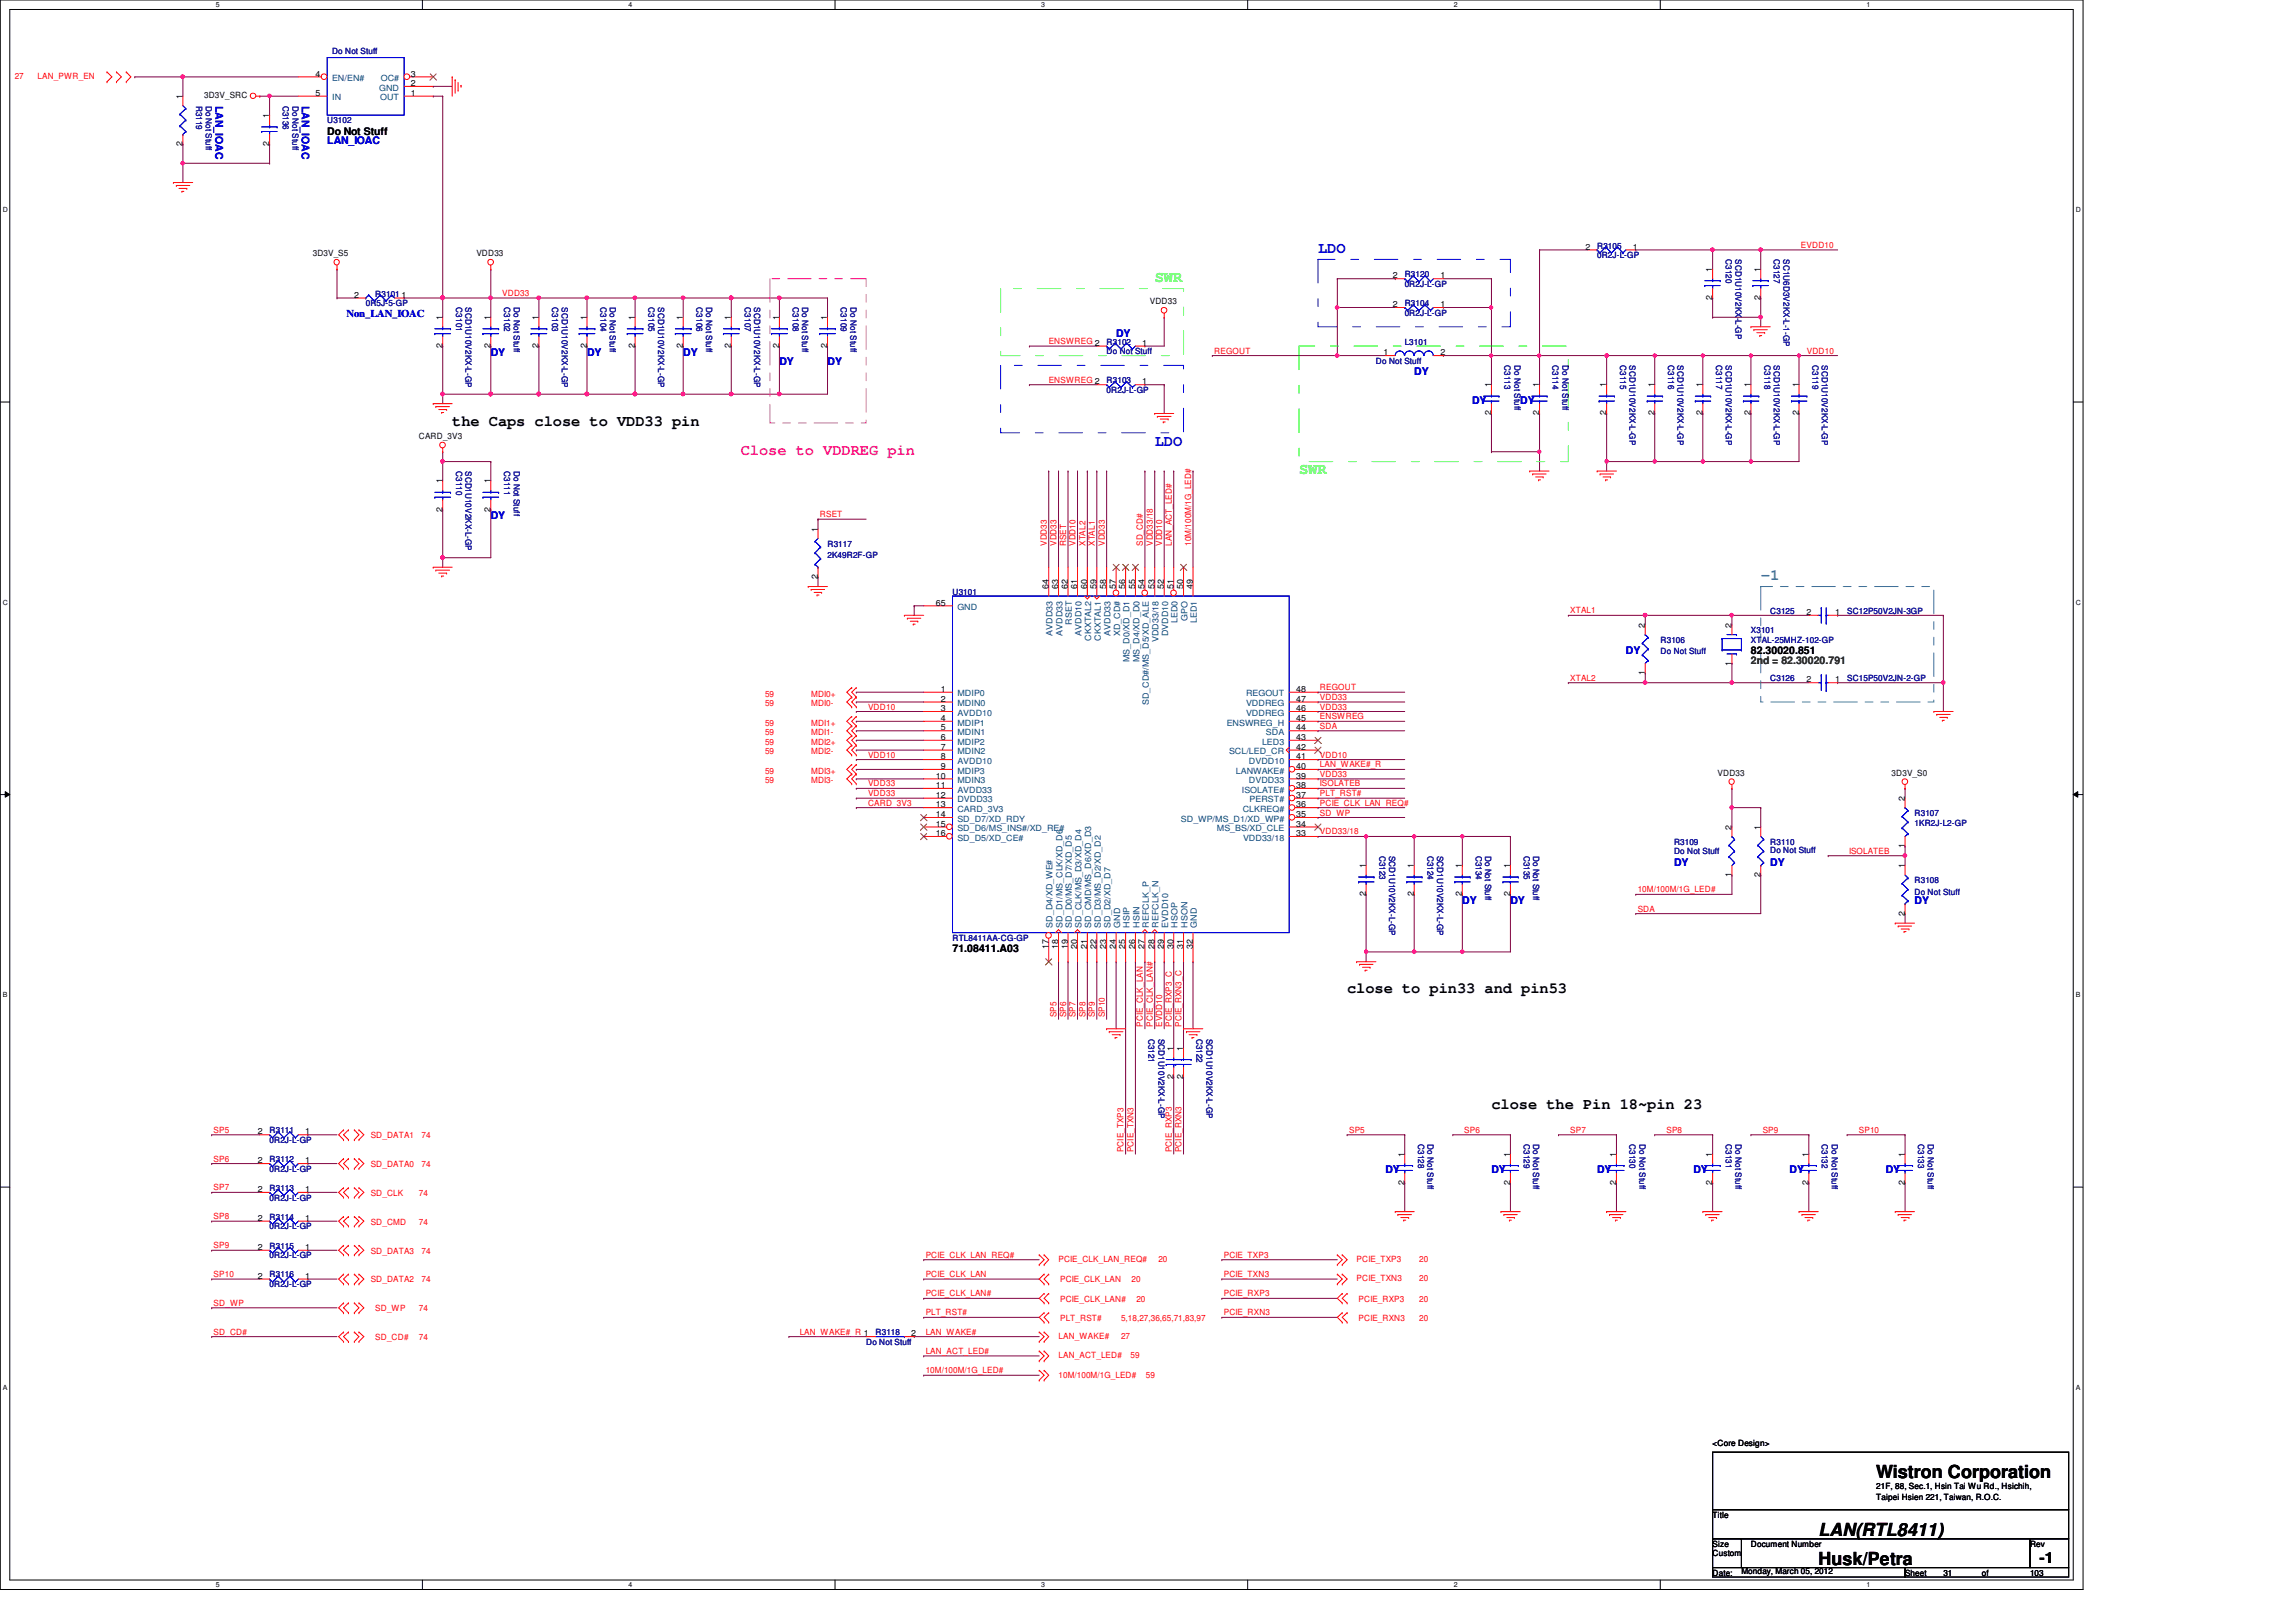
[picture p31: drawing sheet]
<svg xmlns="http://www.w3.org/2000/svg" width="297mm" height="210mm" viewBox="0 0 297 210" stroke-linecap="round" stroke-linejoin="round" font-family="sans-serif">
<defs><g id="words">
<g font-size="2.3">
<text x="242.7" y="191.3">Wistron Corporation</text>
<text x="235.2" y="202.5">Husk/Petra</text>
<text x="235.2" y="198.8">LAN(RTL8411)</text>
</g>
<g font-size="2" fill="#00f">
<text x="170.5" y="32.8">LDO</text>
<text x="149.4" y="57.7">LDO</text>
</g>
<g font-size="2" fill="#0f0">
<text x="149.4" y="36.5">SWR</text>
<text x="168.1" y="61.4">SWR</text>
</g>
<g font-size="2">
<text x="58.5" y="55.2">the Caps close to VDD33 pin</text>
<text x="174.3" y="128.6">close to pin33 and pin53</text>
<text x="193" y="143.5">close the Pin 18~pin 23</text>
<text x="263.9" y="202.2">-1</text>
</g>
<text font-size="2" fill="#f0f" x="95.8" y="58.9">Close to VDDREG pin</text>
<text font-size="2" fill="#408080" x="227.8" y="75.1">-1</text>
<g font-size="1.4" fill="#00f">
<text x="27.9" y="13.7" transform="rotate(90 27.9 13.7)">LAN_IOAC</text>
<text x="39.1" y="13.7" transform="rotate(90 39.1 13.7)">LAN_IOAC</text>
<text x="42.3" y="18.7">LAN_IOAC</text>
<text x="44.8" y="41">Non_LAN_IOAC</text>
<text x="63.5" y="46.1">DY</text>
<text x="75.9" y="46.1">DY</text>
<text x="88.4" y="46.1">DY</text>
<text x="100.8" y="47.3">DY</text>
<text x="107.1" y="47.3">DY</text>
<text x="144.4" y="43.6">DY</text>
<text x="183" y="48.6">DY</text>
<text x="190.5" y="52.3">DY</text>
<text x="196.7" y="52.3">DY</text>
<text x="63.5" y="67.2">DY</text>
<text x="210.4" y="84.6">DY</text>
<text x="216.6" y="112">DY</text>
<text x="229" y="112">DY</text>
<text x="189.2" y="117">DY</text>
<text x="195.4" y="117">DY</text>
<text x="247.7" y="117">DY</text>
<text x="179.2" y="151.8">DY</text>
<text x="193" y="151.8">DY</text>
<text x="206.6" y="151.8">DY</text>
<text x="219.1" y="151.8">DY</text>
<text x="231.5" y="151.8">DY</text>
<text x="244" y="151.8">DY</text>
</g>
<g font-size="1.4">
<text x="42.3" y="17.4">Do Not Stuff</text>
<text x="226.5" y="84.6">82.30020.851</text>
<text x="123.2" y="123.2">71.08411.A03</text>
</g>
<text font-size="1.4" fill="#008000" x="226.5" y="85.9">2nd = 82.30020.791</text>
<g font-size="1.1" fill="#f00">
<text x="1.9" y="10.2">27</text>
<text x="4.9" y="10.2">LAN_PWR_EN</text>
<text x="233" y="32.1">EVDD10</text>
<text x="65" y="38.3">VDD33</text>
<text x="135.7" y="44.5">ENSWREG 2</text>
<text x="157.1" y="45.8">REGOUT</text>
<text x="233.8" y="45.8">VDD10</text>
<text x="135.7" y="49.5">ENSWREG 2</text>
<text x="106.1" y="66.9">RSET</text>
<text x="135.4" y="70.7" transform="rotate(-90 135.4 70.7)">VDD33</text>
<text x="136.7" y="70.7" transform="rotate(-90 136.7 70.7)">VDD33</text>
<text x="137.9" y="70.7" transform="rotate(-90 137.9 70.7)">RSET</text>
<text x="139.1" y="70.7" transform="rotate(-90 139.1 70.7)">VDD10</text>
<text x="140.4" y="70.7" transform="rotate(-90 140.4 70.7)">XTAL2</text>
<text x="141.6" y="70.7" transform="rotate(-90 141.6 70.7)">XTAL1</text>
<text x="142.9" y="70.7" transform="rotate(-90 142.9 70.7)">VDD33</text>
<text x="147.9" y="70.7" transform="rotate(-90 147.9 70.7)">SD_CD#</text>
<text x="149.1" y="70.7" transform="rotate(-90 149.1 70.7)">VDD33/18</text>
<text x="150.4" y="70.7" transform="rotate(-90 150.4 70.7)">VDD10</text>
<text x="151.6" y="70.7" transform="rotate(-90 151.6 70.7)">LAN_ACT_LED#</text>
<text x="154.1" y="70.7" transform="rotate(-90 154.1 70.7)">10M/100M/1G_LED#</text>
<text x="203.2" y="79.4">XTAL1</text>
<text x="170.8" y="89.3">REGOUT</text>
<text x="203.2" y="88.1">XTAL2</text>
<text x="99" y="90.2">59</text>
<text x="99" y="91.4">59</text>
<text x="99" y="93.9">59</text>
<text x="99" y="95.1">59</text>
<text x="104.9" y="90.2">MDI0+</text>
<text x="104.9" y="91.4">MDI0-</text>
<text x="104.9" y="93.9">MDI1+</text>
<text x="104.9" y="95.1">MDI1-</text>
<text x="112.3" y="91.8">VDD10</text>
<text x="170.8" y="93.1">ENSWREG</text>
<text x="170.8" y="94.3">SDA</text>
<text x="170.8" y="91.8">VDD33</text>
<text x="170.8" y="90.6">VDD33</text>
<text x="99" y="96.4">59</text>
<text x="99" y="97.6">59</text>
<text x="99" y="100.1">59</text>
<text x="99" y="101.3">59</text>
<text x="104.9" y="96.4">MDI2+</text>
<text x="104.9" y="97.6">MDI2-</text>
<text x="104.9" y="100.1">MDI3+</text>
<text x="104.9" y="101.3">MDI3-</text>
<text x="112.3" y="98">VDD10</text>
<text x="112.3" y="101.8">VDD33</text>
<text x="170.8" y="98">VDD10</text>
<text x="170.8" y="99.3">LAN_WAKE#_R</text>
<text x="170.8" y="101.8">ISOLATEB</text>
<text x="170.8" y="100.5">VDD33</text>
<text x="112.3" y="104.3">CARD_3V3</text>
<text x="112.3" y="103">VDD33</text>
<text x="170.8" y="104.3">PCIE_CLK_LAN_REQ#</text>
<text x="170.8" y="103">PLT_RST#</text>
<text x="170.8" y="105.5">SD_WP</text>
<text x="170.8" y="108">VDD33/18</text>
<text x="239.2" y="110.5">ISOLATEB</text>
<text x="211.9" y="115.5">10M/100M/1G_LED#</text>
<text x="211.9" y="118">SDA</text>
<text x="136.7" y="131.7" transform="rotate(-90 136.7 131.7)">SP5</text>
<text x="137.9" y="131.7" transform="rotate(-90 137.9 131.7)">SP6</text>
<text x="139.1" y="131.7" transform="rotate(-90 139.1 131.7)">SP7</text>
<text x="140.4" y="131.7" transform="rotate(-90 140.4 131.7)">SP8</text>
<text x="141.6" y="131.7" transform="rotate(-90 141.6 131.7)">SP9</text>
<text x="142.9" y="131.7" transform="rotate(-90 142.9 131.7)">SP10</text>
<text x="147.9" y="132.9" transform="rotate(-90 147.9 132.9)">PCIE_CLK_LAN</text>
<text x="149.1" y="132.9" transform="rotate(-90 149.1 132.9)">PCIE_CLK_LAN#</text>
<text x="150.4" y="132.9" transform="rotate(-90 150.4 132.9)">EVDD10</text>
<text x="151.6" y="132.9" transform="rotate(-90 151.6 132.9)">PCIE_RXP3_C</text>
<text x="152.9" y="132.9" transform="rotate(-90 152.9 132.9)">PCIE_RXN3_C</text>
<text x="27.6" y="146.6">SP5</text>
<text x="48" y="147.3">SD_DATA1</text>
<text x="54.5" y="147.3">74</text>
<text x="145.4" y="149.1" transform="rotate(-90 145.4 149.1)">PCIE_TXP3</text>
<text x="146.6" y="149.1" transform="rotate(-90 146.6 149.1)">PCIE_TXN3</text>
<text x="151.6" y="149.1" transform="rotate(-90 151.6 149.1)">PCIE_RXP3</text>
<text x="152.9" y="149.1" transform="rotate(-90 152.9 149.1)">PCIE_RXN3</text>
<text x="174.5" y="146.6">SP5</text>
<text x="189.4" y="146.6">SP6</text>
<text x="203.2" y="146.6">SP7</text>
<text x="215.6" y="146.6">SP8</text>
<text x="228" y="146.6">SP9</text>
<text x="240.5" y="146.6">SP10</text>
<text x="27.6" y="154.1">SP7</text>
<text x="27.6" y="150.3">SP6</text>
<text x="48" y="154.8">SD_CLK</text>
<text x="48" y="151">SD_DATA0</text>
<text x="54.2" y="154.8">74</text>
<text x="54.5" y="151">74</text>
<text x="27.6" y="161.5">SP9</text>
<text x="27.6" y="157.8">SP8</text>
<text x="48" y="158.5">SD_CMD</text>
<text x="54.2" y="158.5">74</text>
<text x="27.6" y="165.3">SP10</text>
<text x="48" y="162.2">SD_DATA3</text>
<text x="48" y="165.9">SD_DATA2</text>
<text x="54.5" y="162.2">74</text>
<text x="54.5" y="165.9">74</text>
<text x="119.8" y="162.8">PCIE_CLK_LAN_REQ#</text>
<text x="119.8" y="165.3">PCIE_CLK_LAN</text>
<text x="119.8" y="167.8">PCIE_CLK_LAN#</text>
<text x="136.9" y="163.3">PCIE_CLK_LAN_REQ#</text>
<text x="137.2" y="165.9">PCIE_CLK_LAN</text>
<text x="146.4" y="165.9">20</text>
<text x="149.9" y="163.3">20</text>
<text x="158.3" y="162.8">PCIE_TXP3</text>
<text x="158.3" y="165.3">PCIE_TXN3</text>
<text x="158.3" y="167.8">PCIE_RXP3</text>
<text x="175.5" y="163.3">PCIE_TXP3</text>
<text x="175.5" y="165.8">PCIE_TXN3</text>
<text x="183.6" y="165.8">20</text>
<text x="183.6" y="163.3">20</text>
<text x="27.6" y="169">SD_WP</text>
<text x="27.6" y="172.7">SD_CD#</text>
<text x="48.6" y="169.7">SD_WP</text>
<text x="48.6" y="173.4">SD_CD#</text>
<text x="54.2" y="169.7">74</text>
<text x="54.2" y="173.4">74</text>
<text x="103.5" y="172.7">LAN_WAKE#_R 1</text>
<text x="119.8" y="170.2">PLT_RST#</text>
<text x="119.8" y="172.7">LAN_WAKE#</text>
<text x="136.9" y="173.3">LAN_WAKE#</text>
<text x="137.2" y="168.4">PCIE_CLK_LAN#</text>
<text x="137.2" y="170.9">PLT_RST#</text>
<text x="145" y="173.3">27</text>
<text x="145" y="170.9">5,18,27,36,65,71,83,97</text>
<text x="147" y="168.4">20</text>
<text x="158.3" y="170.2">PCIE_RXN3</text>
<text x="175.8" y="168.4">PCIE_RXP3</text>
<text x="175.8" y="170.9">PCIE_RXN3</text>
<text x="183.6" y="168.4">20</text>
<text x="183.6" y="170.9">20</text>
<text x="119.8" y="177.7">10M/100M/1G_LED#</text>
<text x="119.8" y="175.2">LAN_ACT_LED#</text>
<text x="136.9" y="175.8">LAN_ACT_LED#</text>
<text x="136.9" y="178.3">10M/100M/1G_LED#</text>
<text x="146.3" y="175.8">59</text>
<text x="148.2" y="178.3">59</text>
</g>
<g font-size="1.1">
<text x="40.8" y="9.9">4</text>
<text x="53.2" y="11.1">2</text>
<text x="53.2" y="9.9">3</text>
<text x="23.6" y="12.8" transform="rotate(-90 23.6 12.8)">1</text>
<text x="26.4" y="12.7">3D3V_SRC</text>
<text x="34.8" y="15.3" transform="rotate(-90 34.8 15.3)">1</text>
<text x="40.8" y="12.4">5</text>
<text x="53.2" y="12.4">1</text>
<text x="23.6" y="18.9" transform="rotate(-90 23.6 18.9)">2</text>
<text x="34.8" y="18.9" transform="rotate(-90 34.8 18.9)">2</text>
<text x="40.5" y="33.1">3D3V_S5</text>
<text x="61.6" y="33.1">VDD33</text>
<text x="205.1" y="32.3">2</text>
<text x="211.2" y="32.3">1</text>
<text x="221.5" y="35.2" transform="rotate(-90 221.5 35.2)">1</text>
<text x="227.7" y="35.2" transform="rotate(-90 227.7 35.2)">1</text>
<text x="45.8" y="38.5">2</text>
<text x="51.9" y="38.5">1</text>
<text x="57.2" y="41.4" transform="rotate(-90 57.2 41.4)">1</text>
<text x="63.5" y="41.4" transform="rotate(-90 63.5 41.4)">1</text>
<text x="69.7" y="41.4" transform="rotate(-90 69.7 41.4)">1</text>
<text x="75.9" y="41.4" transform="rotate(-90 75.9 41.4)">1</text>
<text x="82.1" y="41.4" transform="rotate(-90 82.1 41.4)">1</text>
<text x="88.3" y="41.4" transform="rotate(-90 88.3 41.4)">1</text>
<text x="94.6" y="41.4" transform="rotate(-90 94.6 41.4)">1</text>
<text x="100.8" y="41.4" transform="rotate(-90 100.8 41.4)">1</text>
<text x="107" y="41.4" transform="rotate(-90 107 41.4)">1</text>
<text x="148.8" y="39.4">VDD33</text>
<text x="180.2" y="39.8">2</text>
<text x="180.2" y="36">2</text>
<text x="186.3" y="39.8">1</text>
<text x="186.3" y="36">1</text>
<text x="221.5" y="38.9" transform="rotate(-90 221.5 38.9)">2</text>
<text x="227.7" y="38.9" transform="rotate(-90 227.7 38.9)">2</text>
<text x="57.2" y="45.1" transform="rotate(-90 57.2 45.1)">2</text>
<text x="63.5" y="45.1" transform="rotate(-90 63.5 45.1)">2</text>
<text x="69.7" y="45.1" transform="rotate(-90 69.7 45.1)">2</text>
<text x="75.9" y="45.1" transform="rotate(-90 75.9 45.1)">2</text>
<text x="82.1" y="45.1" transform="rotate(-90 82.1 45.1)">2</text>
<text x="88.3" y="45.1" transform="rotate(-90 88.3 45.1)">2</text>
<text x="94.6" y="45.1" transform="rotate(-90 94.6 45.1)">2</text>
<text x="100.8" y="45.1" transform="rotate(-90 100.8 45.1)">2</text>
<text x="107" y="45.1" transform="rotate(-90 107 45.1)">2</text>
<text x="147.8" y="44.7">1</text>
<text x="179" y="46">1</text>
<text x="186.3" y="46">2</text>
<text x="147.8" y="49.7">1</text>
<text x="192.9" y="53.8" transform="rotate(-90 192.9 53.8)">2</text>
<text x="192.9" y="50.1" transform="rotate(-90 192.9 50.1)">1</text>
<text x="199.1" y="53.8" transform="rotate(-90 199.1 53.8)">2</text>
<text x="199.1" y="50.1" transform="rotate(-90 199.1 50.1)">1</text>
<text x="207.8" y="53.8" transform="rotate(-90 207.8 53.8)">2</text>
<text x="207.8" y="50.1" transform="rotate(-90 207.8 50.1)">1</text>
<text x="214" y="53.8" transform="rotate(-90 214 53.8)">2</text>
<text x="214" y="50.1" transform="rotate(-90 214 50.1)">1</text>
<text x="220.3" y="53.8" transform="rotate(-90 220.3 53.8)">2</text>
<text x="220.3" y="50.1" transform="rotate(-90 220.3 50.1)">1</text>
<text x="226.5" y="53.8" transform="rotate(-90 226.5 53.8)">2</text>
<text x="226.5" y="50.1" transform="rotate(-90 226.5 50.1)">1</text>
<text x="232.7" y="53.8" transform="rotate(-90 232.7 53.8)">2</text>
<text x="232.7" y="50.1" transform="rotate(-90 232.7 50.1)">1</text>
<text x="54.2" y="56.8">CARD_3V3</text>
<text x="57.2" y="62.6" transform="rotate(-90 57.2 62.6)">1</text>
<text x="63.5" y="62.6" transform="rotate(-90 63.5 62.6)">1</text>
<text x="57.2" y="66.2" transform="rotate(-90 57.2 66.2)">2</text>
<text x="63.5" y="66.2" transform="rotate(-90 63.5 66.2)">2</text>
<text x="105.8" y="68.8" transform="rotate(-90 105.8 68.8)">1</text>
<text x="105.8" y="74.9" transform="rotate(-90 105.8 74.9)">2</text>
<text x="135.6" y="76.2" transform="rotate(-90 135.6 76.2)">64</text>
<text x="136.9" y="76.2" transform="rotate(-90 136.9 76.2)">63</text>
<text x="138.1" y="76.2" transform="rotate(-90 138.1 76.2)">62</text>
<text x="139.4" y="76.2" transform="rotate(-90 139.4 76.2)">61</text>
<text x="140.6" y="76.2" transform="rotate(-90 140.6 76.2)">60</text>
<text x="141.9" y="76.2" transform="rotate(-90 141.9 76.2)">59</text>
<text x="143.1" y="76.2" transform="rotate(-90 143.1 76.2)">58</text>
<text x="144.4" y="76.2" transform="rotate(-90 144.4 76.2)">57</text>
<text x="145.6" y="76.2" transform="rotate(-90 145.6 76.2)">56</text>
<text x="146.9" y="76.2" transform="rotate(-90 146.9 76.2)">55</text>
<text x="148.1" y="76.2" transform="rotate(-90 148.1 76.2)">54</text>
<text x="149.3" y="76.2" transform="rotate(-90 149.3 76.2)">53</text>
<text x="150.6" y="76.2" transform="rotate(-90 150.6 76.2)">52</text>
<text x="151.8" y="76.2" transform="rotate(-90 151.8 76.2)">51</text>
<text x="153.1" y="76.2" transform="rotate(-90 153.1 76.2)">50</text>
<text x="154.3" y="76.2" transform="rotate(-90 154.3 76.2)">49</text>
<text x="121.1" y="78.4">65</text>
<text x="212.8" y="81.2" transform="rotate(-90 212.8 81.2)">2</text>
<text x="224" y="81.2" transform="rotate(-90 224 81.2)">2</text>
<text x="233.7" y="79.6">2</text>
<text x="237.4" y="79.6">1</text>
<text x="121.7" y="89.5">1</text>
<text x="167.7" y="89.5">48</text>
<text x="212.8" y="87.4" transform="rotate(-90 212.8 87.4)">1</text>
<text x="224" y="86.1" transform="rotate(-90 224 86.1)">1</text>
<text x="233.7" y="88.3">2</text>
<text x="237.4" y="88.3">1</text>
<text x="121.7" y="90.8">2</text>
<text x="121.7" y="92">3</text>
<text x="121.7" y="93.3">4</text>
<text x="121.7" y="94.5">5</text>
<text x="121.7" y="95.8">6</text>
<text x="167.7" y="90.8">47</text>
<text x="167.7" y="92">46</text>
<text x="167.7" y="93.3">45</text>
<text x="167.7" y="94.5">44</text>
<text x="167.7" y="95.8">43</text>
<text x="121.1" y="100.8">10</text>
<text x="121.1" y="102">11</text>
<text x="121.7" y="97">7</text>
<text x="121.7" y="98.3">8</text>
<text x="121.7" y="99.5">9</text>
<text x="167.7" y="97">42</text>
<text x="167.7" y="98.3">41</text>
<text x="167.7" y="99.5">40</text>
<text x="167.7" y="100.8">39</text>
<text x="167.7" y="102">38</text>
<text x="222.2" y="100.4">VDD33</text>
<text x="244.7" y="100.4">3D3V_S0</text>
<text x="121.1" y="103.3">12</text>
<text x="121.1" y="104.5">13</text>
<text x="121.1" y="105.7">14</text>
<text x="121.1" y="107">15</text>
<text x="167.7" y="103.3">37</text>
<text x="167.7" y="104.5">36</text>
<text x="167.7" y="105.7">35</text>
<text x="167.7" y="107">34</text>
<text x="224" y="107.4" transform="rotate(-90 224 107.4)">2</text>
<text x="227.7" y="107.4" transform="rotate(-90 227.7 107.4)">1</text>
<text x="246.4" y="103.6" transform="rotate(-90 246.4 103.6)">2</text>
<text x="121.1" y="108.2">16</text>
<text x="167.7" y="108.2">33</text>
<text x="176.7" y="112.4" transform="rotate(-90 176.7 112.4)">1</text>
<text x="182.9" y="112.4" transform="rotate(-90 182.9 112.4)">1</text>
<text x="189.1" y="112.4" transform="rotate(-90 189.1 112.4)">1</text>
<text x="195.4" y="112.4" transform="rotate(-90 195.4 112.4)">1</text>
<text x="224" y="113.5" transform="rotate(-90 224 113.5)">1</text>
<text x="227.7" y="113.5" transform="rotate(-90 227.7 113.5)">2</text>
<text x="246.4" y="112.4" transform="rotate(-90 246.4 112.4)">1</text>
<text x="246.4" y="109.8" transform="rotate(-90 246.4 109.8)">1</text>
<text x="176.7" y="116" transform="rotate(-90 176.7 116)">2</text>
<text x="182.9" y="116" transform="rotate(-90 182.9 116)">2</text>
<text x="189.1" y="116" transform="rotate(-90 189.1 116)">2</text>
<text x="195.4" y="116" transform="rotate(-90 195.4 116)">2</text>
<text x="246.4" y="118.5" transform="rotate(-90 246.4 118.5)">2</text>
<text x="135.6" y="122.9" transform="rotate(-90 135.6 122.9)">17</text>
<text x="136.9" y="122.9" transform="rotate(-90 136.9 122.9)">18</text>
<text x="138.1" y="122.9" transform="rotate(-90 138.1 122.9)">19</text>
<text x="139.4" y="122.9" transform="rotate(-90 139.4 122.9)">20</text>
<text x="140.6" y="122.9" transform="rotate(-90 140.6 122.9)">21</text>
<text x="141.9" y="122.9" transform="rotate(-90 141.9 122.9)">22</text>
<text x="143.1" y="122.9" transform="rotate(-90 143.1 122.9)">23</text>
<text x="144.4" y="122.9" transform="rotate(-90 144.4 122.9)">24</text>
<text x="145.6" y="122.9" transform="rotate(-90 145.6 122.9)">25</text>
<text x="146.9" y="122.9" transform="rotate(-90 146.9 122.9)">26</text>
<text x="148.1" y="122.9" transform="rotate(-90 148.1 122.9)">27</text>
<text x="149.3" y="122.9" transform="rotate(-90 149.3 122.9)">28</text>
<text x="150.6" y="122.9" transform="rotate(-90 150.6 122.9)">29</text>
<text x="151.8" y="122.9" transform="rotate(-90 151.8 122.9)">30</text>
<text x="153.1" y="122.9" transform="rotate(-90 153.1 122.9)">31</text>
<text x="154.3" y="122.9" transform="rotate(-90 154.3 122.9)">32</text>
<text x="151.8" y="136" transform="rotate(-90 151.8 136)">1</text>
<text x="153.1" y="136" transform="rotate(-90 153.1 136)">1</text>
<text x="151.8" y="139.7" transform="rotate(-90 151.8 139.7)">2</text>
<text x="153.1" y="139.7" transform="rotate(-90 153.1 139.7)">2</text>
<text x="33.4" y="146.8">2</text>
<text x="39.5" y="146.8">1</text>
<text x="181.7" y="149.7" transform="rotate(-90 181.7 149.7)">1</text>
<text x="195.4" y="149.7" transform="rotate(-90 195.4 149.7)">1</text>
<text x="209.1" y="149.7" transform="rotate(-90 209.1 149.7)">1</text>
<text x="221.5" y="149.7" transform="rotate(-90 221.5 149.7)">1</text>
<text x="234" y="149.7" transform="rotate(-90 234 149.7)">1</text>
<text x="246.4" y="149.7" transform="rotate(-90 246.4 149.7)">1</text>
<text x="33.4" y="154.3">2</text>
<text x="33.4" y="150.5">2</text>
<text x="39.5" y="154.3">1</text>
<text x="39.5" y="150.5">1</text>
<text x="181.7" y="153.3" transform="rotate(-90 181.7 153.3)">2</text>
<text x="195.4" y="153.3" transform="rotate(-90 195.4 153.3)">2</text>
<text x="209.1" y="153.3" transform="rotate(-90 209.1 153.3)">2</text>
<text x="221.5" y="153.3" transform="rotate(-90 221.5 153.3)">2</text>
<text x="234" y="153.3" transform="rotate(-90 234 153.3)">2</text>
<text x="246.4" y="153.3" transform="rotate(-90 246.4 153.3)">2</text>
<text x="33.4" y="161.8">2</text>
<text x="33.4" y="158">2</text>
<text x="39.5" y="161.8">1</text>
<text x="39.5" y="158">1</text>
<text x="33.4" y="165.5">2</text>
<text x="39.5" y="165.5">1</text>
<text x="117.9" y="172.9">2</text>
<text x="221.6" y="187.1">&lt;Core Design&gt;</text>
<text x="221.6" y="196.4">Title</text>
<text x="242.7" y="192.7">21F, 88, Sec.1, Hsin Tai Wu Rd., Hsichih,</text>
<text x="242.7" y="194.1">Taipei Hsien 221, Taiwan, R.O.C.</text>
<text x="221.6" y="200.2">Size</text>
<text x="221.6" y="203.9">Date:</text>
<text x="221.6" y="201.4">Custom</text>
<text x="225.3" y="203.7">Monday, March 05, 2012</text>
<text x="226.5" y="200.2">Document Number</text>
<text x="246.5" y="203.9">Sheet</text>
<text x="251.4" y="203.9">31</text>
<text x="256.4" y="203.9">of</text>
<text x="262.6" y="200.2">Rev</text>
<text x="262.6" y="203.9">103</text>
</g>
<g font-size="1.1" fill="#000080">
<text x="43" y="7">Do Not Stuff</text>
<text x="25.4" y="13.7" transform="rotate(90 25.4 13.7)">R3119</text>
<text x="26.6" y="13.7" transform="rotate(90 26.6 13.7)">Do Not Stuff</text>
<text x="36.6" y="13.7" transform="rotate(90 36.6 13.7)">C3136</text>
<text x="37.8" y="13.7" transform="rotate(90 37.8 13.7)">Do Not Stuff</text>
<text x="42.3" y="16">U3102</text>
<text x="181.7" y="35.9">R3120</text>
<text x="206.6" y="32.2">R3105</text>
<text x="206.6" y="33.4">0R2J-L-GP</text>
<text x="223.3" y="33.6" transform="rotate(90 223.3 33.6)">C3120</text>
<text x="224.5" y="33.6" transform="rotate(90 224.5 33.6)">SCD1U10V2KX-L-GP</text>
<text x="229.5" y="33.6" transform="rotate(90 229.5 33.6)">C3127</text>
<text x="230.8" y="33.6" transform="rotate(90 230.8 33.6)">SC1U6D3V2KX-L-1-GP</text>
<text x="47.3" y="39.6">0R5J-5-GP</text>
<text x="48.6" y="38.4">R3101</text>
<text x="59" y="39.8" transform="rotate(90 59 39.8)">C3101</text>
<text x="60.2" y="39.8" transform="rotate(90 60.2 39.8)">SCD1U10V2KX-L-GP</text>
<text x="65.2" y="39.8" transform="rotate(90 65.2 39.8)">C3102</text>
<text x="66.5" y="39.8" transform="rotate(90 66.5 39.8)">Do Not Stuff</text>
<text x="71.5" y="39.8" transform="rotate(90 71.5 39.8)">C3103</text>
<text x="72.7" y="39.8" transform="rotate(90 72.7 39.8)">SCD1U10V2KX-L-GP</text>
<text x="77.7" y="39.8" transform="rotate(90 77.7 39.8)">C3104</text>
<text x="78.9" y="39.8" transform="rotate(90 78.9 39.8)">Do Not Stuff</text>
<text x="83.9" y="39.8" transform="rotate(90 83.9 39.8)">C3105</text>
<text x="85.1" y="39.8" transform="rotate(90 85.1 39.8)">SCD1U10V2KX-L-GP</text>
<text x="90.1" y="39.8" transform="rotate(90 90.1 39.8)">C3106</text>
<text x="91.4" y="39.8" transform="rotate(90 91.4 39.8)">Do Not Stuff</text>
<text x="96.3" y="39.8" transform="rotate(90 96.3 39.8)">C3107</text>
<text x="97.6" y="39.8" transform="rotate(90 97.6 39.8)">SCD1U10V2KX-L-GP</text>
<text x="102.6" y="39.8" transform="rotate(90 102.6 39.8)">C3108</text>
<text x="103.8" y="39.8" transform="rotate(90 103.8 39.8)">Do Not Stuff</text>
<text x="108.8" y="39.8" transform="rotate(90 108.8 39.8)">C3109</text>
<text x="110" y="39.8" transform="rotate(90 110 39.8)">Do Not Stuff</text>
<text x="181.7" y="39.6">R3104</text>
<text x="181.7" y="40.9">0R2J-L-GP</text>
<text x="181.7" y="37.1">0R2J-L-GP</text>
<text x="143.2" y="44.6">R3102</text>
<text x="143.2" y="45.8">Do Not Stuff</text>
<text x="178" y="47.1">Do Not Stuff</text>
<text x="181.7" y="44.6">L3101</text>
<text x="194.6" y="47.3" transform="rotate(90 194.6 47.3)">C3113</text>
<text x="195.9" y="47.3" transform="rotate(90 195.9 47.3)">Do Not Stuff</text>
<text x="200.9" y="47.3" transform="rotate(90 200.9 47.3)">C3114</text>
<text x="202.1" y="47.3" transform="rotate(90 202.1 47.3)">Do Not Stuff</text>
<text x="209.6" y="47.3" transform="rotate(90 209.6 47.3)">C3115</text>
<text x="210.8" y="47.3" transform="rotate(90 210.8 47.3)">SCD1U10V2KX-L-GP</text>
<text x="215.8" y="47.3" transform="rotate(90 215.8 47.3)">C3116</text>
<text x="217" y="47.3" transform="rotate(90 217 47.3)">SCD1U10V2KX-L-GP</text>
<text x="222" y="47.3" transform="rotate(90 222 47.3)">C3117</text>
<text x="223.3" y="47.3" transform="rotate(90 223.3 47.3)">SCD1U10V2KX-L-GP</text>
<text x="228.3" y="47.3" transform="rotate(90 228.3 47.3)">C3118</text>
<text x="229.5" y="47.3" transform="rotate(90 229.5 47.3)">SCD1U10V2KX-L-GP</text>
<text x="234.5" y="47.3" transform="rotate(90 234.5 47.3)">C3119</text>
<text x="235.7" y="47.3" transform="rotate(90 235.7 47.3)">SCD1U10V2KX-L-GP</text>
<text x="143.2" y="49.6">R3103</text>
<text x="143.2" y="50.8">0R2J-L-GP</text>
<text x="59" y="61" transform="rotate(90 59 61)">C3110</text>
<text x="60.2" y="61" transform="rotate(90 60.2 61)">SCD1U10V2KX-L-GP</text>
<text x="65.2" y="61" transform="rotate(90 65.2 61)">C3111</text>
<text x="66.5" y="61" transform="rotate(90 66.5 61)">Do Not Stuff</text>
<text x="107.1" y="70.7">R3117</text>
<text x="107.1" y="72.2">2K49R2F-GP</text>
<text x="123.2" y="77">U3101</text>
<text x="214.8" y="83.2">R3106</text>
<text x="226.5" y="82">X3101</text>
<text x="226.5" y="83.2">XTAL-25MHZ-102-GP</text>
<text x="229" y="79.5">C3125</text>
<text x="239" y="79.5">SC12P50V2JN-3GP</text>
<text x="214.8" y="84.7">Do Not Stuff</text>
<text x="229" y="88.2">C3126</text>
<text x="239" y="88.2">SC15P50V2JN-2-GP</text>
<text x="247.7" y="105.6">R3107</text>
<text x="247.7" y="106.8">1KR2J-L2-GP</text>
<text x="178.5" y="110.7" transform="rotate(90 178.5 110.7)">C3123</text>
<text x="179.7" y="110.7" transform="rotate(90 179.7 110.7)">SCD1U10V2KX-L-GP</text>
<text x="184.7" y="110.7" transform="rotate(90 184.7 110.7)">C3124</text>
<text x="185.9" y="110.7" transform="rotate(90 185.9 110.7)">SCD1U10V2KX-L-GP</text>
<text x="190.9" y="110.7" transform="rotate(90 190.9 110.7)">C3134</text>
<text x="192.1" y="110.7" transform="rotate(90 192.1 110.7)">Do Not Stuff</text>
<text x="197.1" y="110.7" transform="rotate(90 197.1 110.7)">C3135</text>
<text x="198.4" y="110.7" transform="rotate(90 198.4 110.7)">Do Not Stuff</text>
<text x="216.6" y="109.3">R3109</text>
<text x="216.6" y="110.6">Do Not Stuff</text>
<text x="229" y="109.3">R3110</text>
<text x="229" y="110.4">Do Not Stuff</text>
<text x="247.7" y="114.3">R3108</text>
<text x="247.7" y="115.8">Do Not Stuff</text>
<text x="123.2" y="121.8">RTL8411AA-CG-GP</text>
<text x="148.6" y="134.4" transform="rotate(90 148.6 134.4)">C3121</text>
<text x="149.9" y="134.4" transform="rotate(90 149.9 134.4)">SCD1U10V2KX-L-GP</text>
<text x="154.8" y="134.4" transform="rotate(90 154.8 134.4)">C3122</text>
<text x="156.1" y="134.4" transform="rotate(90 156.1 134.4)">SCD1U10V2KX-L-GP</text>
<text x="34.9" y="146.6">R3111</text>
<text x="34.9" y="147.9">0R2J-L-GP</text>
<text x="183.5" y="148.1" transform="rotate(90 183.5 148.1)">C3128</text>
<text x="184.7" y="148.1" transform="rotate(90 184.7 148.1)">Do Not Stuff</text>
<text x="197.1" y="148.1" transform="rotate(90 197.1 148.1)">C3129</text>
<text x="198.4" y="148.1" transform="rotate(90 198.4 148.1)">Do Not Stuff</text>
<text x="210.8" y="148.1" transform="rotate(90 210.8 148.1)">C3130</text>
<text x="212.1" y="148.1" transform="rotate(90 212.1 148.1)">Do Not Stuff</text>
<text x="223.3" y="148.1" transform="rotate(90 223.3 148.1)">C3131</text>
<text x="224.5" y="148.1" transform="rotate(90 224.5 148.1)">Do Not Stuff</text>
<text x="235.7" y="148.1" transform="rotate(90 235.7 148.1)">C3132</text>
<text x="237" y="148.1" transform="rotate(90 237 148.1)">Do Not Stuff</text>
<text x="248.2" y="148.1" transform="rotate(90 248.2 148.1)">C3133</text>
<text x="249.4" y="148.1" transform="rotate(90 249.4 148.1)">Do Not Stuff</text>
<text x="34.9" y="154.1">R3113</text>
<text x="34.9" y="155.4">0R2J-L-GP</text>
<text x="34.9" y="150.4">R3112</text>
<text x="34.9" y="151.6">0R2J-L-GP</text>
<text x="34.9" y="161.6">R3115</text>
<text x="34.9" y="157.9">R3114</text>
<text x="34.9" y="159.1">0R2J-L-GP</text>
<text x="34.9" y="162.9">0R2J-L-GP</text>
<text x="34.9" y="165.3">R3116</text>
<text x="34.9" y="166.6">0R2J-L-GP</text>
<text x="113.3" y="172.8">R3118</text>
<text x="112.1" y="174">Do Not Stuff</text>
</g>
<g font-size="1.1" fill="#004080">
<text x="43" y="10.5">EN/EN#</text>
<text x="49.1" y="11.7">GND</text>
<text x="49.3" y="10.5">OC#</text>
<text x="43" y="13">IN</text>
<text x="49.2" y="13">OUT</text>
<text x="123.9" y="79">GND</text>
<text x="136.2" y="82.3" transform="rotate(-90 136.2 82.3)">AVDD33</text>
<text x="137.5" y="82.3" transform="rotate(-90 137.5 82.3)">AVDD33</text>
<text x="138.7" y="80.9" transform="rotate(-90 138.7 80.9)">RSET</text>
<text x="139.9" y="82.3" transform="rotate(-90 139.9 82.3)">AVDD10</text>
<text x="141.2" y="82.9" transform="rotate(-90 141.2 82.9)">CKXTAL2</text>
<text x="142.4" y="82.9" transform="rotate(-90 142.4 82.9)">CKXTAL1</text>
<text x="143.7" y="82.3" transform="rotate(-90 143.7 82.3)">AVDD33</text>
<text x="144.9" y="82.3" transform="rotate(-90 144.9 82.3)">XD_CD#</text>
<text x="149.9" y="83.1" transform="rotate(-90 149.9 83.1)">VDD33/18</text>
<text x="151.1" y="82.3" transform="rotate(-90 151.1 82.3)">DVDD10</text>
<text x="152.4" y="80.6" transform="rotate(-90 152.4 80.6)">LED0</text>
<text x="153.6" y="80.3" transform="rotate(-90 153.6 80.3)">GPO</text>
<text x="154.9" y="80.6" transform="rotate(-90 154.9 80.6)">LED1</text>
<text x="146.1" y="85.7" transform="rotate(-90 146.1 85.7)">MS_D0/XD_D1</text>
<text x="147.4" y="85.7" transform="rotate(-90 147.4 85.7)">MS_D4/XD_D0</text>
<text x="123.9" y="90.1">MDIP0</text>
<text x="123.9" y="91.4">MDIN0</text>
<text x="123.9" y="92.6">AVDD10</text>
<text x="123.9" y="93.9">MDIP1</text>
<text x="123.9" y="95.1">MDIN1</text>
<text x="148.6" y="91.3" transform="rotate(-90 148.6 91.3)">SD_CD#/MS_D5/XD_ALE</text>
<text x="158.7" y="93.9">ENSWREG_H</text>
<text x="161.2" y="90.1">REGOUT</text>
<text x="161.2" y="91.4">VDDREG</text>
<text x="161.2" y="92.6">VDDREG</text>
<text x="163.8" y="95.1">SDA</text>
<text x="123.9" y="96.4">MDIP2</text>
<text x="123.9" y="97.6">MDIN2</text>
<text x="123.9" y="98.8">AVDD10</text>
<text x="123.9" y="100.1">MDIP3</text>
<text x="123.9" y="101.3">MDIN3</text>
<text x="159" y="97.6">SCL/LED_CR</text>
<text x="159.9" y="100.1">LANWAKE#</text>
<text x="161.6" y="98.8">DVDD10</text>
<text x="161.6" y="101.3">DVDD33</text>
<text x="163.3" y="96.4">LED3</text>
<text x="123.9" y="102.6">AVDD33</text>
<text x="123.9" y="103.8">DVDD33</text>
<text x="123.9" y="105.1">CARD_3V3</text>
<text x="123.9" y="106.3">SD_D7/XD_RDY</text>
<text x="123.9" y="107.6">SD_D6/MS_INS#/XD_RE#</text>
<text x="152.8" y="106.3">SD_WP/MS_D1/XD_WP#</text>
<text x="157.4" y="107.6">MS_BS/XD_CLE</text>
<text x="160.7" y="102.6">ISOLATE#</text>
<text x="160.8" y="105.1">CLKREQ#</text>
<text x="161.7" y="103.8">PERST#</text>
<text x="123.9" y="108.8">SD_D5/XD_CE#</text>
<text x="160.8" y="108.8">VDD33/18</text>
<text x="136.2" y="120.1" transform="rotate(-90 136.2 120.1)">SD_D4/XD_WE#</text>
<text x="137.5" y="120.1" transform="rotate(-90 137.5 120.1)">SD_D1/MS_CLK/XD_D6</text>
<text x="138.7" y="120.1" transform="rotate(-90 138.7 120.1)">SD_D0/MS_D7/XD_D5</text>
<text x="139.9" y="120.1" transform="rotate(-90 139.9 120.1)">SD_CLK/MS_D3/XD_D4</text>
<text x="141.2" y="120.1" transform="rotate(-90 141.2 120.1)">SD_CMD/MS_D6/XD_D3</text>
<text x="142.4" y="120.1" transform="rotate(-90 142.4 120.1)">SD_D3/MS_D2/XD_D2</text>
<text x="143.7" y="120.1" transform="rotate(-90 143.7 120.1)">SD_D2/XD_D7</text>
<text x="144.9" y="120.1" transform="rotate(-90 144.9 120.1)">GND</text>
<text x="146.1" y="120.1" transform="rotate(-90 146.1 120.1)">HSIP</text>
<text x="147.4" y="120.1" transform="rotate(-90 147.4 120.1)">HSIN</text>
<text x="148.6" y="120.1" transform="rotate(-90 148.6 120.1)">REFCLK_P</text>
<text x="149.9" y="120.1" transform="rotate(-90 149.9 120.1)">REFCLK_N</text>
<text x="151.1" y="120.1" transform="rotate(-90 151.1 120.1)">EVDD10</text>
<text x="152.4" y="120.1" transform="rotate(-90 152.4 120.1)">HSOP</text>
<text x="153.6" y="120.1" transform="rotate(-90 153.6 120.1)">HSON</text>
<text x="154.9" y="120.1" transform="rotate(-90 154.9 120.1)">GND</text>
</g>
<g font-size=".9">
<text x="27.9" y=".9">5</text>
<text x="81.3" y=".9">4</text>
<text x="134.7" y=".9">3</text>
<text x="188.1" y=".9">2</text>
<text x="241.5" y=".9">1</text>
<text x=".4" y="27.4">D</text>
<text x="268.6" y="27.4">D</text>
<text x=".4" y="78.2">C</text>
<text x="268.6" y="78.2">C</text>
<text x=".4" y="129">B</text>
<text x="268.6" y="129">B</text>
<text x=".4" y="179.8">A</text>
<text x="268.6" y="179.8">A</text>
<text x="27.9" y="205.4">5</text>
<text x="81.3" y="205.4">4</text>
<text x="134.7" y="205.4">3</text>
<text x="188.1" y="205.4">2</text>
<text x="241.5" y="205.4">1</text>
</g>
</g></defs>
<path d="M0 0h269.5v205.7h-269.5zM1.3 1.2h266.9v203.3h-266.9z" fill="none" stroke="#000" stroke-width=".13"/>
<g fill="#fff">
<path d="M27.9 .1h.5v1h-.5z"/>
<path d="M27.9 204.6h.5v1h-.5z"/>
</g>
<path d="M54.6 0v1.2M54.6 204.5v1.2" fill="none" stroke="#000" stroke-width=".13"/>
<g fill="#fff">
<path d="M81.3 .1h.5v1h-.5z"/>
<path d="M81.3 204.6h.5v1h-.5z"/>
</g>
<path d="M108 0v1.2M108 204.5v1.2" fill="none" stroke="#000" stroke-width=".13"/>
<g fill="#fff">
<path d="M134.7 .1h.5v1h-.5z"/>
<path d="M134.7 204.6h.5v1h-.5z"/>
</g>
<path d="M161.4 0v1.2M161.4 204.5v1.2" fill="none" stroke="#000" stroke-width=".13"/>
<g fill="#fff">
<path d="M188.1 .1h.5v1h-.5z"/>
<path d="M188.1 204.6h.5v1h-.5z"/>
</g>
<path d="M214.8 0v1.2M214.8 204.5v1.2" fill="none" stroke="#000" stroke-width=".13"/>
<g fill="#fff">
<path d="M241.5 .1h.5v1h-.5z"/>
<path d="M241.5 204.6h.5v1h-.5z"/>
<path d="M.4 26.6h.6v1h-.6z"/>
<path d="M268.6 26.6h.6v1h-.6z"/>
<path d="M.4 77.4h.6v1h-.6z"/>
<path d="M268.6 77.4h.6v1h-.6z"/>
</g>
<path d="M0 52h1.3M268.2 52h1.2" fill="none" stroke="#000" stroke-width=".13"/>
<g fill="#fff">
<path d="M.4 128.2h.6v1h-.6z"/>
<path d="M268.6 128.2h.6v1h-.6z"/>
</g>
<path d="M0 102.8h1.3M.7 102.4l.6 .4-.6 .4zM268.2 102.8l.6-.4v.8zM268.2 102.8h1.2" fill="none" stroke="#000" stroke-width=".13"/>
<path d="M.7 102.4l.6 .4-.6 .4zM268.2 102.8l.6-.4v.8z" fill="#000"/>
<g fill="#fff">
<path d="M.4 179h.5v1h-.5z"/>
<path d="M268.6 179h.5v1h-.5z"/>
</g>
<path d="M0 153.6h1.3M268.2 153.6h1.2" fill="none" stroke="#000" stroke-width=".13"/>
<path d="M43.6 34.8h.1M43.6 34.8v3.8M75.9 38.6h.1M75.9 38.6h6.3M214.1 146.9h.1M214.1 146.9h7.5M221.6 153.1h.1M221.6 146.9h.1M221.6 146.9v2.5M221.6 153.1v3.7M27.4 169.2h.1M27.4 169.2h16.2" fill="none" stroke="#800040" stroke-width=".13"/>
<path d="M75.7 38.4h.4l.1 .1-.1 .2-.2 .1-.2-.1z" fill-rule="evenodd" fill="#f0f"/>
<path d="M75.7 38.4h.4l.1 .1-.1 .2-.2 .1-.2-.1z" fill="none" stroke="#f0f" stroke-width=".13"/>
<path d="M176.7 123.2h.1M176.7 123.2h6.3" fill="none" stroke="#800040" stroke-width=".13"/>
<path d="M176.6 123h.3v.1v.2l-.2 .1-.1-.1z" fill-rule="evenodd" fill="#f0f"/>
<path d="M176.6 123h.3v.1v.2l-.2 .1-.1-.1z" fill="none" stroke="#f0f" stroke-width=".13"/>
<g fill="none" stroke="#800040" stroke-width=".13">
<path d="M52.3 38.6h.1M52.3 38.6h5M57.3 59.7h.1M57.3 59.7h6.2M105.8 67.2h.1M105.8 74.7h.1M105.8 67.2h6.3M105.8 67.2v1.3M105.8 74.7v1.2M118.3 78.4h.1M118.3 78.4h1.2M118.3 78.4v1.2"/>
<path d="M135.7 61h.1M135.7 61v12.4M136.9 61h.1M136.9 61v12.4M138.2 61h.1M138.2 61v12.4M139.4 61h.1M139.4 61v12.4M140.7 61h.1M140.7 61v12.4M141.9 61h.1M141.9 61v12.4"/>
<path d="M143.2 61h.1M143.2 61v12.4M148.1 61h.1M148.1 61v12.4M149.4 61h.1M149.4 61v12.4M150.6 61h.1M150.6 61v12.4M151.8 61h.1M151.8 61v12.4M154.3 61h.1M154.3 61v12.4"/>
<path d="M110.8 95.8h.1M110.8 98.3h.1M110.8 89.6h.1M110.8 97.1h.1M110.8 94.6h.1M110.8 90.8h.1M110.8 93.3h.1M110.8 99.6h.1M110.8 92.1h.1M110.8 95.8h8.7M110.8 98.3h8.7M110.8 89.6h8.7"/>
<path d="M110.8 97.1h8.7M110.8 94.6h8.7M110.8 90.8h8.7M110.8 93.3h8.7M110.8 99.6h8.7M110.8 92.1h8.7M170.5 93.3h.1M170.5 98.3h.1M170.5 99.6h.1M170.5 94.6h.1M170.5 89.6h.1M170.5 92.1h.1"/>
<path d="M170.5 90.8h.1M170.5 98.3h11.2M170.5 89.6h11.2M170.5 94.6h11.2M170.5 90.8h11.2M170.5 93.3h11.2M170.5 99.6h11.2M170.5 92.1h11.2M110.8 104.5h.1M110.8 100.8h.1M110.8 103.3h.1M110.8 102h.1"/>
<path d="M110.8 104.5h8.7M110.8 100.8h8.7M110.8 103.3h8.7M110.8 102h8.7M170.5 104.5h.1M170.5 102h.1M170.5 103.3h.1M170.5 100.8h.1M170.5 105.8h.1M170.5 104.5h11.2M170.5 100.8h11.2M170.5 103.3h11.2"/>
<path d="M170.5 102h11.2M170.5 105.8h11.2M176.7 115.7h.1M176.7 115.7v8.8M136.9 124.5h.1M136.9 124.5v7.4M138.2 124.5h.1M138.2 124.5v7.4M139.4 124.5h.1M139.4 124.5v7.4M140.7 124.5h.1M140.7 124.5v7.4"/>
<path d="M141.9 124.5h.1M141.9 124.5v7.4M143.2 124.5h.1M143.2 124.5v7.4M144.4 124.5h.1M144.4 124.5v8.6M145.6 124.5h.1M145.6 124.5v24.9M146.9 124.5h.1M146.9 124.5v24.9M148.1 124.5h.1M148.1 124.5v8.6"/>
<path d="M149.4 124.5h.1M149.4 124.5v8.6M150.6 124.5h.1M150.6 124.5v8.6M151.8 139.4h.1M151.8 124.5h.1M151.8 124.5v11.1M151.8 139.4v10M153.1 124.5h.1M153.1 139.4h.1M153.1 124.5v11.1M153.1 139.4v10"/>
<path d="M154.3 124.5h.1M154.3 124.5v8.6M176.7 123.2h.1M39.8 154.3h.1M39.8 154.3h3.8M226.5 146.9h.1M226.5 146.9h7.5M234 153.1h.1M234 146.9h.1M234 146.9v2.5M234 153.1v3.7"/>
</g>
<path d="M57.1 38.4h.3l.1 .1-.1 .2-.2 .1-.1-.1z" fill-rule="evenodd" fill="#f0f"/>
<path d="M57.1 38.4h.3l.1 .1-.1 .2-.2 .1-.1-.1z" fill="none" stroke="#f0f" stroke-width=".13"/>
<g fill="none" stroke="#800040" stroke-width=".13">
<path d="M63.5 38.6h.1M63.5 38.6v2.5M63.5 59.7h.1M63.5 44.8h.1M63.5 44.8v6.2M63.5 59.7v2.5M211.6 115.7h.1M211.6 118.2h.1M211.6 115.7h12.5M224.1 104.5h.1M224.1 104.5v2.5M227.8 113.2h.1"/>
<path d="M227.8 113.2v5h-16.2M246.5 110.7h.1M246.5 110.7v1.3M188 146.9h.1M188 146.9h7.4M195.4 153.1h.1M195.4 146.9h.1M195.4 146.9v2.5M195.4 153.1v3.7"/>
</g>
<path d="M223.9 104.3h.3v.2v.2h-.2h-.1z" fill-rule="evenodd" fill="#f0f"/>
<path d="M223.9 104.3h.3v.2v.2h-.2h-.1z" fill="none" stroke="#f0f" stroke-width=".13"/>
<path d="M246.5 109.5h.1M246.5 109.5v1.2" fill="none" stroke="#800040" stroke-width=".13"/>
<path d="M246.3 110.5h.3l.1 .2-.1 .2-.2 .1-.1-.1z" fill-rule="evenodd" fill="#f0f"/>
<path d="M246.3 110.5h.3l.1 .2-.1 .2-.2 .1-.1-.1z" fill="none" stroke="#f0f" stroke-width=".13"/>
<g fill="none" stroke="#800040" stroke-width=".13">
<path d="M202.9 79.6h.1M202.9 79.6h9.9M224.1 79.6h.1M224.1 79.6h9.9M202.9 88.3h.1M212.8 87.1h.1M212.8 87.1v1.2h-9.9M224.1 102h.1M224.1 104.5h.1M224.1 102v2.5M224.1 104.5h3.7M246.5 102h.1"/>
<path d="M246.5 102v1.3"/>
</g>
<path d="M223.9 79.4h.3v.2v.2h-.2h-.1z" fill-rule="evenodd" fill="#f0f"/>
<path d="M223.9 79.4h.3v.2v.2h-.2h-.1z" fill="none" stroke="#f0f" stroke-width=".13"/>
<path d="M212.8 79.6h.1M212.8 79.6h11.3" fill="none" stroke="#800040" stroke-width=".13"/>
<path d="M212.7 79.4h.3l.1 .2-.1 .2h-.2h-.1z" fill-rule="evenodd" fill="#f0f"/>
<path d="M212.7 79.4h.3l.1 .2-.1 .2h-.2h-.1z" fill="none" stroke="#f0f" stroke-width=".13"/>
<g fill="none" stroke="#800040" stroke-width=".13">
<path d="M57.3 38.6h.1M57.3 38.6v2.5M212.8 79.6h.1M212.8 79.6v1.3M224.1 79.6h.1M224.1 79.6v1.3M237.7 79.6h.1M237.7 79.6h13.7M251.4 79.6h.1M251.4 79.6v8.7M224.1 85.9h.1M224.1 85.9v2.4"/>
<path d="M183 115.7h.1M183 115.7v7.5M224.1 113.2h.1M224.1 113.2v2.5M227.8 104.5h.1M227.8 104.5v2.5M236.5 110.7h.1M236.5 110.7h10M246.5 118.2h.1M246.5 118.2v1.3M39.8 158h.1M39.8 158h3.8"/>
<path d="M174.3 146.9h.1M174.3 146.9h7.4M181.7 153.1h.1M181.7 146.9h.1M181.7 146.9v2.5M181.7 153.1v3.7M239 146.9h.1M239 146.9h7.5M246.5 153.1h.1M246.5 146.9h.1M246.5 146.9v2.5M246.5 153.1v3.7"/>
</g>
<path d="M57.1 38.4h.3l.1 .1-.1 .2-.2 .1-.1-.1z" fill-rule="evenodd" fill="#f0f"/>
<path d="M57.1 38.4h.3l.1 .1-.1 .2-.2 .1-.1-.1z" fill="none" stroke="#f0f" stroke-width=".13"/>
<g fill="none" stroke="#800040" stroke-width=".13">
<path d="M69.7 38.6h.1M69.7 38.6v2.5M69.7 38.6h6.2M75.9 38.6h.1M75.9 38.6v2.5M69.7 44.8h.1M69.7 44.8v6.2M39.8 146.9h.1M39.8 146.9h3.8M39.8 165.5h.1M39.8 161.8h.1M39.8 165.5h3.8"/>
<path d="M39.8 161.8h3.8"/>
</g>
<path d="M69.5 38.4h.4v.1v.2l-.2 .1-.2-.1z" fill-rule="evenodd" fill="#f0f"/>
<path d="M69.5 38.4h.4v.1v.2l-.2 .1-.2-.1z" fill="none" stroke="#f0f" stroke-width=".13"/>
<path d="M63.5 38.6h.1M63.5 38.6h6.2" fill="none" stroke="#800040" stroke-width=".13"/>
<path d="M63.3 38.4h.3l.1 .1-.1 .2-.1 .1-.2-.1z" fill-rule="evenodd" fill="#f0f"/>
<path d="M63.3 38.4h.3l.1 .1-.1 .2-.1 .1-.2-.1z" fill="none" stroke="#f0f" stroke-width=".13"/>
<path d="M82.2 38.6h.1M82.2 38.6h6.2" fill="none" stroke="#800040" stroke-width=".13"/>
<path d="M82 38.4h.3l.1 .1-.1 .2-.2 .1-.1-.1z" fill-rule="evenodd" fill="#f0f"/>
<path d="M82 38.4h.3l.1 .1-.1 .2-.2 .1-.1-.1z" fill="none" stroke="#f0f" stroke-width=".13"/>
<g fill="none" stroke="#800040" stroke-width=".13">
<path d="M186.7 39.8h.1M186.7 39.8h6.3M211.6 32.3h.1M211.6 32.3h10M221.6 38.6h.1M221.6 38.6v2.5M133.2 44.8h.1M133.2 49.8h.1M133.2 44.8h8.7M133.2 49.8h8.7M148.1 44.8h.1M148.1 49.8h.1"/>
<path d="M148.1 49.8h2.5M150.6 41.1h.1M150.6 49.8h.1M150.6 41.1v3.7h-2.5M150.6 49.8v3.7M221.6 41.1h.1M221.6 41.1h6.2M227.8 41.1h.1M227.8 41.1v1.2M201.6 146.9h.1M201.6 146.9h7.5M209.1 153.1h.1"/>
<path d="M209.1 146.9h.1M209.1 146.9v2.5M209.1 153.1v3.7"/>
</g>
<path d="M227.6 40.9h.3l.1 .1-.1 .2-.2 .1-.1-.1z" fill-rule="evenodd" fill="#f0f"/>
<path d="M227.6 40.9h.3l.1 .1-.1 .2-.2 .1-.1-.1z" fill="none" stroke="#f0f" stroke-width=".13"/>
<g fill="none" stroke="#800040" stroke-width=".13">
<path d="M193 39.8h.1M193 39.8v6.2h-6.3M199.2 32.3h.1M199.2 32.3h6.2M221.6 32.3h.1M221.6 32.3v2.5M227.8 38.6h.1M227.8 38.6v2.5M156.8 46h.1M156.8 46h16.2M186.7 46h.1M199.2 53.5h.1"/>
<path d="M199.2 53.5v5M214.1 59.7h.1M214.1 59.7h6.2M220.3 46h.1M220.3 46v3.8"/>
</g>
<path d="M220.1 59.5h.3l.1 .2-.1 .2h-.1h-.2z" fill-rule="evenodd" fill="#f0f"/>
<path d="M220.1 59.5h.3l.1 .2-.1 .2h-.1h-.2z" fill="none" stroke="#f0f" stroke-width=".13"/>
<path d="M213.9 59.5h.3l.1 .2-.1 .2h-.1h-.2z" fill-rule="evenodd" fill="#f0f"/>
<path d="M213.9 59.5h.3l.1 .2-.1 .2h-.1h-.2z" fill="none" stroke="#f0f" stroke-width=".13"/>
<path d="M193 46h.1M193 46h6.2" fill="none" stroke="#800040" stroke-width=".13"/>
<path d="M192.8 45.9h.2l.1 .1-.1 .2h-.1h-.1z" fill-rule="evenodd" fill="#f0f"/>
<path d="M192.8 45.9h.2l.1 .1-.1 .2h-.1h-.1z" fill="none" stroke="#f0f" stroke-width=".13"/>
<path d="M193 58.5h.1M193 58.5h6.2M226.5 53.5h.1M226.5 53.5v6.2" fill="none" stroke="#800040" stroke-width=".13"/>
<path d="M226.4 59.5h.3v.2v.2h-.2h-.1z" fill-rule="evenodd" fill="#f0f"/>
<path d="M226.4 59.5h.3v.2v.2h-.2h-.1z" fill="none" stroke="#f0f" stroke-width=".13"/>
<path d="M226.5 46h.1M226.5 46v3.8M226.5 46h6.2" fill="none" stroke="#800040" stroke-width=".13"/>
<path d="M226.4 45.9h.3v.1v.2h-.2h-.1z" fill-rule="evenodd" fill="#f0f"/>
<path d="M226.4 45.9h.3v.1v.2h-.2h-.1z" fill="none" stroke="#f0f" stroke-width=".13"/>
<path d="M214.1 46h.1M214.1 46h6.2" fill="none" stroke="#800040" stroke-width=".13"/>
<path d="M213.9 45.9h.3l.1 .1-.1 .2h-.1h-.2z" fill-rule="evenodd" fill="#f0f"/>
<path d="M213.9 45.9h.3l.1 .1-.1 .2h-.1h-.2z" fill="none" stroke="#f0f" stroke-width=".13"/>
<path d="M199.2 46h.1M199.2 46v3.8M207.9 46h.1M207.9 46h6.2" fill="none" stroke="#800040" stroke-width=".13"/>
<path d="M207.7 45.9h.3l.1 .1-.1 .2h-.1h-.2z" fill-rule="evenodd" fill="#f0f"/>
<path d="M207.7 45.9h.3l.1 .1-.1 .2h-.1h-.2z" fill="none" stroke="#f0f" stroke-width=".13"/>
<path d="M207.9 53.5h.1M207.9 46h.1M207.9 46v3.8M207.9 53.5v6.2M232.7 46h.1M232.7 46v3.8" fill="none" stroke="#800040" stroke-width=".13"/>
<path d="M232.6 45.9h.3l.1 .1-.1 .2h-.2h-.1z" fill-rule="evenodd" fill="#f0f"/>
<path d="M232.6 45.9h.3l.1 .1-.1 .2h-.2h-.1z" fill="none" stroke="#f0f" stroke-width=".13"/>
<path d="M173 46h.1M173 46h6.2M193 53.5h.1M193 53.5v5M214.1 53.5h.1M214.1 46h.1M214.1 46v3.8M214.1 53.5v6.2M232.7 46h.1M232.7 46h5" fill="none" stroke="#800040" stroke-width=".13"/>
<path d="M172.8 45.9h.3l.1 .1-.1 .2h-.1h-.2z" fill-rule="evenodd" fill="#f0f"/>
<path d="M172.8 45.9h.3l.1 .1-.1 .2h-.1h-.2z" fill="none" stroke="#f0f" stroke-width=".13"/>
<path d="M199.2 58.5h.1M199.2 58.5v2.5" fill="none" stroke="#800040" stroke-width=".13"/>
<path d="M199 58.3h.3v.2v.1l-.2 .1-.1-.1z" fill-rule="evenodd" fill="#f0f"/>
<path d="M199 58.3h.3v.2v.1l-.2 .1-.1-.1z" fill="none" stroke="#f0f" stroke-width=".13"/>
<path d="M173 39.8h.1M173 39.8v6.2M199.2 32.3h.1M199.2 32.3v13.7M193 46h.1M193 46v3.8M199.2 46h.1M199.2 46h8.7M232.7 53.5h.1M232.7 53.5v6.2" fill="none" stroke="#800040" stroke-width=".13"/>
<path d="M207.7 45.9h.3l.1 .1-.1 .2h-.1h-.2z" fill-rule="evenodd" fill="#f0f"/>
<path d="M207.7 45.9h.3l.1 .1-.1 .2h-.1h-.2z" fill="none" stroke="#f0f" stroke-width=".13"/>
<path d="M199 45.9h.3v.1v.2h-.2h-.1z" fill-rule="evenodd" fill="#f0f"/>
<path d="M199 45.9h.3v.1v.2h-.2h-.1z" fill="none" stroke="#f0f" stroke-width=".13"/>
<path d="M227.8 32.3h.1M227.8 32.3h9.9" fill="none" stroke="#800040" stroke-width=".13"/>
<path d="M227.6 32.1h.3l.1 .2-.1 .2-.2 .1-.1-.1z" fill-rule="evenodd" fill="#f0f"/>
<path d="M227.6 32.1h.3l.1 .2-.1 .2-.2 .1-.1-.1z" fill="none" stroke="#f0f" stroke-width=".13"/>
<path d="M173 39.8h.1M173 39.8h7.5M220.3 46h.1M220.3 46h6.2" fill="none" stroke="#800040" stroke-width=".13"/>
<path d="M220.1 45.9h.3l.1 .1-.1 .2h-.1h-.2z" fill-rule="evenodd" fill="#f0f"/>
<path d="M220.1 45.9h.3l.1 .1-.1 .2h-.1h-.2z" fill="none" stroke="#f0f" stroke-width=".13"/>
<path d="M221.6 32.3h.1M221.6 32.3h6.2M227.8 32.3h.1M227.8 32.3v2.5" fill="none" stroke="#800040" stroke-width=".13"/>
<path d="M221.4 32.1h.3l.1 .2-.1 .2-.2 .1-.1-.1z" fill-rule="evenodd" fill="#f0f"/>
<path d="M221.4 32.1h.3l.1 .2-.1 .2-.2 .1-.1-.1z" fill="none" stroke="#f0f" stroke-width=".13"/>
<g fill="none" stroke="#800040" stroke-width=".13">
<path d="M82.2 38.6h.1M82.2 38.6v2.5M88.4 38.6h.1M88.4 38.6v2.5M57.3 44.8h.1M57.3 51h.1M57.3 44.8v7.4M82.2 44.8h.1M82.2 44.8v6.2M27.4 158h.1M27.4 154.3h.1M27.4 146.9h.1"/>
<path d="M27.4 158h6.2M27.4 154.3h6.2M27.4 146.9h6.2M27.4 161.8h.1M27.4 165.5h.1M27.4 161.8h6.2M27.4 165.5h6.2"/>
</g>
<path d="M82 50.8h.3l.1 .2-.1 .1-.2 .1-.1-.1z" fill-rule="evenodd" fill="#f0f"/>
<path d="M82 50.8h.3l.1 .2-.1 .1-.2 .1-.1-.1z" fill="none" stroke="#f0f" stroke-width=".13"/>
<path d="M43.6 38.6h.1M43.6 38.6h2.5M75.9 44.8h.1M75.9 44.8v6.2M57.3 66h.1M57.3 66v6.2" fill="none" stroke="#800040" stroke-width=".13"/>
<path d="M75.7 50.8h.4l.1 .2-.1 .1-.2 .1-.2-.1z" fill-rule="evenodd" fill="#f0f"/>
<path d="M75.7 50.8h.4l.1 .2-.1 .1-.2 .1-.2-.1z" fill="none" stroke="#f0f" stroke-width=".13"/>
<path d="M88.4 38.6h.1M88.4 38.6h6.2M88.4 44.8h.1M88.4 44.8v6.2" fill="none" stroke="#800040" stroke-width=".13"/>
<path d="M94.4 38.4h.3l.1 .1-.1 .2-.1 .1-.2-.1z" fill-rule="evenodd" fill="#f0f"/>
<path d="M94.4 38.4h.3l.1 .1-.1 .2-.1 .1-.2-.1z" fill="none" stroke="#f0f" stroke-width=".13"/>
<path d="M88.2 38.4h.3l.1 .1-.1 .2-.2 .1-.1-.1z" fill-rule="evenodd" fill="#f0f"/>
<path d="M88.2 38.4h.3l.1 .1-.1 .2-.2 .1-.1-.1z" fill="none" stroke="#f0f" stroke-width=".13"/>
<path d="M100.8 38.6h.1M100.8 38.6v2.5M100.8 38.6h6.3M107.1 38.6h.1M107.1 38.6v2.5" fill="none" stroke="#800040" stroke-width=".13"/>
<path d="M100.6 38.4h.4v.1v.2l-.2 .1-.2-.1z" fill-rule="evenodd" fill="#f0f"/>
<path d="M100.6 38.4h.4v.1v.2l-.2 .1-.2-.1z" fill="none" stroke="#f0f" stroke-width=".13"/>
<path d="M100.8 44.8h.1M100.8 44.8v6.2" fill="none" stroke="#800040" stroke-width=".13"/>
<path d="M100.6 50.8h.4v.2v.1l-.2 .1-.2-.1z" fill-rule="evenodd" fill="#f0f"/>
<path d="M100.6 50.8h.4v.2v.1l-.2 .1-.2-.1z" fill="none" stroke="#f0f" stroke-width=".13"/>
<path d="M57.3 51h.1M57.3 51h6.2M107.1 44.8h.1M107.1 44.8v6.2" fill="none" stroke="#800040" stroke-width=".13"/>
<path d="M63.3 50.8h.3l.1 .2-.1 .1-.1 .1-.2-.1z" fill-rule="evenodd" fill="#f0f"/>
<path d="M63.3 50.8h.3l.1 .2-.1 .1-.1 .1-.2-.1z" fill="none" stroke="#f0f" stroke-width=".13"/>
<path d="M57.1 50.8h.3l.1 .2-.1 .1-.2 .1-.1-.1z" fill-rule="evenodd" fill="#f0f"/>
<path d="M57.1 50.8h.3l.1 .2-.1 .1-.2 .1-.1-.1z" fill="none" stroke="#f0f" stroke-width=".13"/>
<path d="M63.5 51h.1M63.5 51h6.2M75.9 51h.1M75.9 51h6.3" fill="none" stroke="#800040" stroke-width=".13"/>
<path d="M69.5 50.8h.4v.2v.1l-.2 .1-.2-.1z" fill-rule="evenodd" fill="#f0f"/>
<path d="M69.5 50.8h.4v.2v.1l-.2 .1-.2-.1z" fill="none" stroke="#f0f" stroke-width=".13"/>
<path d="M63.3 50.8h.3l.1 .2-.1 .1-.1 .1-.2-.1z" fill-rule="evenodd" fill="#f0f"/>
<path d="M63.3 50.8h.3l.1 .2-.1 .1-.1 .1-.2-.1z" fill="none" stroke="#f0f" stroke-width=".13"/>
<path d="M69.7 51h.1M69.7 51h6.2" fill="none" stroke="#800040" stroke-width=".13"/>
<path d="M75.7 50.8h.4l.1 .2-.1 .1-.2 .1-.2-.1z" fill-rule="evenodd" fill="#f0f"/>
<path d="M75.7 50.8h.4l.1 .2-.1 .1-.2 .1-.2-.1z" fill="none" stroke="#f0f" stroke-width=".13"/>
<path d="M69.5 50.8h.4v.2v.1l-.2 .1-.2-.1z" fill-rule="evenodd" fill="#f0f"/>
<path d="M69.5 50.8h.4v.2v.1l-.2 .1-.2-.1z" fill="none" stroke="#f0f" stroke-width=".13"/>
<path d="M88.4 51h.1M88.4 51h6.2" fill="none" stroke="#800040" stroke-width=".13"/>
<path d="M88.2 50.8h.3l.1 .2-.1 .1-.2 .1-.1-.1z" fill-rule="evenodd" fill="#f0f"/>
<path d="M88.2 50.8h.3l.1 .2-.1 .1-.2 .1-.1-.1z" fill="none" stroke="#f0f" stroke-width=".13"/>
<path d="M100.8 51h.1M100.8 51h6.3M207.9 59.7h.1M207.9 59.7h6.2" fill="none" stroke="#800040" stroke-width=".13"/>
<path d="M207.7 59.5h.3l.1 .2-.1 .2h-.1h-.2z" fill-rule="evenodd" fill="#f0f"/>
<path d="M207.7 59.5h.3l.1 .2-.1 .2h-.1h-.2z" fill="none" stroke="#f0f" stroke-width=".13"/>
<g fill="none" stroke="#800040" stroke-width=".13">
<path d="M207.9 59.7h.1M207.9 59.7v1.3M220.3 53.5h.1M220.3 53.5v6.2M226.5 59.7h.1M226.5 59.7h6.2M237.7 88.3h.1M237.7 88.3h13.7M170.5 108.2h.1M170.5 108.2h12.5M176.7 108.2h.1M176.7 108.2v3.8"/>
<path d="M183 108.2h.1M183 108.2v3.8"/>
</g>
<path d="M176.6 108.1h.3v.1v.2l-.2 .1-.1-.1z" fill-rule="evenodd" fill="#f0f"/>
<path d="M176.6 108.1h.3v.1v.2l-.2 .1-.1-.1z" fill="none" stroke="#f0f" stroke-width=".13"/>
<path d="M57.3 38.6h.1M57.3 38.6h6.2" fill="none" stroke="#800040" stroke-width=".13"/>
<path d="M57.1 38.4h.3l.1 .1-.1 .2-.2 .1-.1-.1z" fill-rule="evenodd" fill="#f0f"/>
<path d="M57.1 38.4h.3l.1 .1-.1 .2-.2 .1-.1-.1z" fill="none" stroke="#f0f" stroke-width=".13"/>
<path d="M57.3 58.5h.1M57.3 58.5v1.2" fill="none" stroke="#800040" stroke-width=".13"/>
<path d="M57.1 59.5h.3l.1 .2-.1 .2h-.2h-.1z" fill-rule="evenodd" fill="#f0f"/>
<path d="M57.1 59.5h.3l.1 .2-.1 .2h-.2h-.1z" fill="none" stroke="#f0f" stroke-width=".13"/>
<path d="M57.3 72.2h.1M57.3 72.2v1.2" fill="none" stroke="#800040" stroke-width=".13"/>
<path d="M57.1 72h.3l.1 .1-.1 .2-.2 .1-.1-.1z" fill-rule="evenodd" fill="#f0f"/>
<path d="M57.1 72h.3l.1 .1-.1 .2-.2 .1-.1-.1z" fill="none" stroke="#f0f" stroke-width=".13"/>
<g fill="none" stroke="#800040" stroke-width=".13">
<path d="M94.6 38.6h.1M94.6 38.6v2.5M82.2 51h.1M82.2 51h6.2M94.6 44.8h.1M94.6 44.8v6.2M220.3 59.7h.1M220.3 59.7h6.2M57.3 72.2h.1M63.5 66h.1M63.5 66v6.2h-6.2M27.4 150.6h.1"/>
<path d="M27.4 150.6h6.2M39.8 150.6h.1M39.8 150.6h3.8M27.4 173h.1M27.4 173h16.2M118.3 173h.1M118.3 173h16.1M119.5 178h.1M119.5 175.5h.1M119.5 170.5h.1M119.5 163h.1M119.5 165.5h.1"/>
<path d="M119.5 168h.1M119.5 178h14.9M119.5 175.5h14.9M119.5 170.5h14.9M119.5 163h14.9M119.5 165.5h14.9M119.5 168h14.9M158.1 163h.1M158.1 165.5h.1M158.1 168h.1M158.1 170.5h.1M158.1 170.5h14.9"/>
<path d="M158.1 163h14.9M158.1 165.5h14.9M158.1 168h14.9"/>
</g>
<path d="M82 50.8h.3l.1 .2-.1 .1-.2 .1-.1-.1z" fill-rule="evenodd" fill="#f0f"/>
<path d="M82 50.8h.3l.1 .2-.1 .1-.2 .1-.1-.1z" fill="none" stroke="#f0f" stroke-width=".13"/>
<path d="M57.3 59.7h.1M57.3 59.7v2.5M212.8 88.3h.1M212.8 88.3h11.3" fill="none" stroke="#800040" stroke-width=".13"/>
<path d="M223.9 88.2h.3v.1v.2l-.2 .1-.1-.1z" fill-rule="evenodd" fill="#f0f"/>
<path d="M223.9 88.2h.3v.1v.2l-.2 .1-.1-.1z" fill="none" stroke="#f0f" stroke-width=".13"/>
<path d="M212.7 88.2h.3l.1 .1-.1 .2-.2 .1-.1-.1z" fill-rule="evenodd" fill="#f0f"/>
<path d="M212.7 88.2h.3l.1 .1-.1 .2-.2 .1-.1-.1z" fill="none" stroke="#f0f" stroke-width=".13"/>
<path d="M224.1 88.3h.1M224.1 88.3h9.9M183 108.2h.1M183 108.2h6.2" fill="none" stroke="#800040" stroke-width=".13"/>
<path d="M189 108.1h.3l.1 .1-.1 .2-.1 .1-.2-.1z" fill-rule="evenodd" fill="#f0f"/>
<path d="M189 108.1h.3l.1 .1-.1 .2-.1 .1-.2-.1z" fill="none" stroke="#f0f" stroke-width=".13"/>
<path d="M182.8 108.1h.3l.1 .1-.1 .2-.1 .1-.2-.1z" fill-rule="evenodd" fill="#f0f"/>
<path d="M182.8 108.1h.3l.1 .1-.1 .2-.1 .1-.2-.1z" fill="none" stroke="#f0f" stroke-width=".13"/>
<path d="M189.2 108.2h.1M189.2 108.2v3.8M189.2 108.2h6.2M195.4 108.2h.1M195.4 108.2v3.8M183 123.2h.1M183 123.2h6.2" fill="none" stroke="#800040" stroke-width=".13"/>
<path d="M189 123h.3l.1 .1-.1 .2-.1 .1-.2-.1z" fill-rule="evenodd" fill="#f0f"/>
<path d="M189 123h.3l.1 .1-.1 .2-.1 .1-.2-.1z" fill="none" stroke="#f0f" stroke-width=".13"/>
<path d="M182.8 123h.3l.1 .1-.1 .2-.1 .1-.2-.1z" fill-rule="evenodd" fill="#f0f"/>
<path d="M182.8 123h.3l.1 .1-.1 .2-.1 .1-.2-.1z" fill="none" stroke="#f0f" stroke-width=".13"/>
<path d="M251.4 88.3h.1M251.4 88.3v3.8M189.2 115.7h.1M189.2 115.7v7.5M195.4 115.7h.1M195.4 115.7v7.5h-6.2M189.2 123.2h.1" fill="none" stroke="#800040" stroke-width=".13"/>
<path d="M251.3 88.2h.3v.1v.2l-.2 .1-.1-.1z" fill-rule="evenodd" fill="#f0f"/>
<path d="M251.3 88.2h.3v.1v.2l-.2 .1-.1-.1z" fill="none" stroke="#f0f" stroke-width=".13"/>
<path d="M94.6 51h.1M94.6 51h6.2M102.1 173h.1M102.1 173h10" fill="none" stroke="#800040" stroke-width=".13"/>
<path d="M94.4 50.8h.3l.1 .2-.1 .1-.1 .1-.2-.1z" fill-rule="evenodd" fill="#f0f"/>
<path d="M94.4 50.8h.3l.1 .2-.1 .1-.1 .1-.2-.1z" fill="none" stroke="#f0f" stroke-width=".13"/>
<path d="M94.6 38.6h.1M94.6 38.6h6.2" fill="none" stroke="#800040" stroke-width=".13"/>
<path d="M94.4 38.4h.3l.1 .1-.1 .2-.1 .1-.2-.1z" fill-rule="evenodd" fill="#f0f"/>
<path d="M94.4 38.4h.3l.1 .1-.1 .2-.1 .1-.2-.1z" fill="none" stroke="#f0f" stroke-width=".13"/>
<path d="M17.4 9.9h.1M17.4 9.9h6.3M23.7 9.9h.1M23.7 9.9v2.5M34.9 12.4h.1M34.9 12.4h3.7M56 11.2h.1M56 11.2h2.5M23.7 21.1h.1M23.7 21.1v2.5" fill="none" stroke="#800040" stroke-width=".13"/>
<path d="M34.7 12.3h.3l.1 .1-.1 .1-.2 .1-.1-.1z" fill-rule="evenodd" fill="#f0f"/>
<path d="M34.7 12.3h.3l.1 .1-.1 .1-.2 .1-.1-.1z" fill="none" stroke="#f0f" stroke-width=".13"/>
<path d="M23.7 9.9h.1M23.7 9.9h14.9M33.6 12.4h.1M33.6 12.4h1.3M34.9 12.4h.1M34.9 12.4v2.5" fill="none" stroke="#800040" stroke-width=".13"/>
<path d="M23.5 9.8h.3l.1 .1-.1 .2-.2 .1-.1-.1z" fill-rule="evenodd" fill="#f0f"/>
<path d="M23.5 9.8h.3l.1 .1-.1 .2-.2 .1-.1-.1z" fill="none" stroke="#f0f" stroke-width=".13"/>
<path d="M23.7 21.1h11.2M34.9 21.1h.1" fill="none" stroke="#800040" stroke-width=".13"/>
<path d="M23.5 21h.3l.1 .1-.1 .2h-.2h-.1z" fill-rule="evenodd" fill="#f0f"/>
<path d="M23.5 21h.3l.1 .1-.1 .2h-.2h-.1z" fill="none" stroke="#f0f" stroke-width=".13"/>
<path d="M23.7 18.7h.1M23.7 18.7v2.4M34.9 18.7h.1M34.9 18.7v2.4M56 12.4h.1M56 12.4h1.3M57.3 12.4h.1M57.3 12.4v26.2M63.5 34.8h.1M63.5 34.8v3.8M173 36.1h.1M173 36.1v3.7" fill="none" stroke="#800040" stroke-width=".13"/>
<path d="M172.8 39.6h.3l.1 .2-.1 .1-.1 .1-.2-.1z" fill-rule="evenodd" fill="#f0f"/>
<path d="M172.8 39.6h.3l.1 .2-.1 .1-.1 .1-.2-.1z" fill="none" stroke="#f0f" stroke-width=".13"/>
<path d="M173 36.1h7.5M180.5 36.1h.1M186.7 36.1h6.3M193 36.1h.1M193 39.8h.1M193 36.1v3.7" fill="none" stroke="#800040" stroke-width=".13"/>
<path d="M192.8 39.6h.2l.1 .2-.1 .1-.1 .1-.1-.1z" fill-rule="evenodd" fill="#f0f"/>
<path d="M192.8 39.6h.2l.1 .2-.1 .1-.1 .1-.1-.1z" fill="none" stroke="#f0f" stroke-width=".13"/>
<g fill="none" stroke="#f00" stroke-width=".13">
<path d="M13.8 10.6h.1M13.8 9.3h.1M13.8 9.3l.7 .6-.7 .7M15.1 9.3h.1M15.1 10.6h.1M15.1 9.3l.6 .6-.6 .7M16.3 10.6h.1M16.3 9.3h.1M16.3 9.3l.6 .6-.6 .7M33.1 12.4h.5M33.6 12.4h.1M58.5 9.9h.1"/>
<path d="M58.5 9.9v2.5M58.9 10.3h.1M58.9 10.3v1.8M59.3 11.7h.1M59.3 10.7v1M59.6 11h.1M59.6 11v.3M22.4 23.6h.1M22.4 23.6h2.5M22.8 24h.1M22.8 24h1.7M23.2 24.4h1"/>
<path d="M23.5 24.8h.1M23.5 24.8h.3M24.2 24.4h.1M43.6 34.8h.1M43.6 34.3v.5M63.5 34.8h.1M63.5 34.3v.5M56 52.2h.1M56 52.2h2.5M56.4 52.6h.1M56.4 52.6h1.8M56.8 53h1"/>
<path d="M57.1 53.4h.1M57.1 53.4h.3M57.3 58.5h.1M57.3 58v.5M57.8 53h.1M100.8 41.1v1.2M100.8 43.6v1.2M149.4 53.5h.1M149.4 53.5h2.4M149.7 53.9h.1M149.7 53.9h1.8M150.1 54.2h1"/>
<path d="M150.5 54.6h.1M150.5 54.6h.2M150.6 41.1h.1M150.6 40.6v.5M151.1 54.2h.1M226.5 42.3h.1M226.5 42.3h2.5M226.9 42.7h.1M226.9 42.7h1.7M227.3 43.1h1M227.7 43.4h.1M227.7 43.4h.2"/>
<path d="M228.3 43.1h.1M56 73.4h.1M56 73.4h2.5M56.4 73.8h.1M56.4 73.8h1.8M56.8 74.2h1M57.1 74.5h.1M57.1 74.5h.3M57.8 74.2h.1M104.6 75.9h.1M104.6 75.9h2.5M104.9 76.3h.1"/>
<path d="M104.9 76.3h1.8M105.3 76.7h1M105.7 77h.1M105.7 77h.3M106.3 76.7h.1M117 79.6h.1M117 79.6h2.5M197.9 61h.1M197.9 61h2.5M198.3 61.3h.1M198.3 61.3h1.7M198.7 61.7h.9"/>
<path d="M199 62.1h.1M199 62.1h.3M199.6 61.7h.1M206.6 61h.1M206.6 61h2.5M207 61.3h.1M207 61.3h1.7M207.4 61.7h1M207.7 62.1h.1M207.7 62.1h.3M208.4 61.7h.1M110.2 89h.1"/>
<path d="M110.2 90.2h.1M110.2 91.5h.1M110.2 92.7h.1M110.2 93.9h.1M110.2 95.2h.1M110.2 96.4h.1M110.2 97.7h.1M110.2 98.9h.1M110.2 89l-.6 .6 .6 .6M110.2 90.2l-.6 .6 .6 .7M110.2 92.7l-.6 .6 .6 .6M110.2 93.9l-.6 .7 .6 .6"/>
<path d="M110.2 95.2l-.6 .6 .6 .6M110.2 96.4l-.6 .7 .6 .6M110.2 98.9l-.6 .7 .6 .6M110.8 89h.1M110.8 90.2h.1M110.8 91.5h.1M110.8 92.7h.1M110.8 93.9h.1M110.8 95.2h.1M110.8 96.4h.1M110.8 97.7h.1M110.8 98.9h.1"/>
<path d="M110.8 89l-.6 .6 .6 .6M110.8 90.2l-.6 .6 .6 .7M110.8 92.7l-.6 .6 .6 .6M110.8 93.9l-.6 .7 .6 .6M110.8 95.2l-.6 .6 .6 .6M110.8 96.4l-.6 .7 .6 .6M110.8 98.9l-.6 .7 .6 .6M117.4 80h.1M117.4 80h1.7M117.8 80.4h.9M118.1 80.8h.1M118.1 80.8h.3"/>
<path d="M118.7 80.4h.1M119.5 92.1h3.7M119.5 89.6h3.7M119.5 90.8h3.7M119.5 93.3h3.7M119.5 94.6h3.7M119.5 95.8h3.7M119.5 97.1h3.7M119.5 98.3h3.7M119.5 99.6h3.7M250.2 92.1h.1M250.2 92.1h2.5"/>
<path d="M250.6 92.5h.1M250.6 92.5h1.7M250.9 92.8h1M251.3 93.2h.1M251.3 93.2h.2M251.9 92.8h.1M110.2 100.2h.1M110.2 101.4h.1M110.2 100.2l-.6 .6 .6 .6M110.8 100.2h.1M110.8 101.4h.1M110.8 100.2l-.6 .6 .6 .6"/>
<path d="M119.5 100.8h3.7M119.5 102h3.7M119.5 103.3h3.7M119.5 104.5h3.7M119.5 105.8h3.7M224.1 102h.1M224.1 101.6v.4M245.2 119.5h.1M245.2 119.5h2.5M245.6 119.8h.1M245.6 119.8h1.7M246.5 102h.1"/>
<path d="M246.5 101.6v.4M143.2 133.1h.1M143.2 133.1h2.4M143.5 133.5h.1M143.5 133.5h1.8M143.9 133.9h1M144.3 134.3h.1M144.3 134.3h.2M144.9 133.9h.1M153.1 133.1h.1M153.1 133.1h2.5M153.5 133.5h.1"/>
<path d="M153.5 133.5h1.7M153.8 133.9h1.1M154.2 134.3h.1M154.2 134.3h.3M154.9 133.9h.1M175.5 124.5h.1M175.5 124.5h2.5M175.9 124.8h.1M175.9 124.8h1.7M176.3 125.2h.9M176.6 125.6h.1M176.6 125.6h.3"/>
<path d="M177.2 125.2h.1M246 120.2h1M246.3 120.6h.1M246.3 120.6h.3M247 120.2h.1M44.4 147.5h.1M44.4 146.2h.1M44.4 154.9h.1M44.4 153.7h.1M44.4 158.7h.1M44.4 157.4h.1M44.4 151.2h.1"/>
<path d="M44.4 149.9h.1M44.4 146.2l-.6 .7 .6 .6M44.4 153.7l-.6 .6 .6 .6M44.4 157.4l-.6 .6 .6 .7M44.4 149.9l-.6 .7 .6 .6M45.1 147.5h.1M45.1 146.2h.1M45.1 154.9h.1M45.1 153.7h.1M45.1 158.7h.1M45.1 157.4h.1M45.1 151.2h.1"/>
<path d="M45.1 149.9h.1M45.1 146.2l-.7 .7 .7 .6M45.1 153.7l-.7 .6 .7 .6M45.1 157.4l-.7 .6 .7 .7M45.1 149.9l-.7 .7 .7 .6M45.8 146.2h.1M45.8 147.5h.1M45.8 153.7h.1M45.8 154.9h.1M45.8 157.4h.1M45.8 158.7h.1M45.8 149.9h.1"/>
<path d="M45.8 151.2h.1M45.8 146.2l.6 .7-.6 .6M45.8 153.7l.6 .6-.6 .6M45.8 157.4l.6 .6-.6 .7M45.8 149.9l.6 .7-.6 .6M46.4 147.5h.1M46.4 146.2h.1M46.4 154.9h.1M46.4 153.7h.1M46.4 158.7h.1M46.4 157.4h.1M46.4 151.2h.1"/>
<path d="M46.4 149.9h.1M46.4 146.2l.7 .7-.7 .6M46.4 153.7l.7 .6-.7 .6M46.4 157.4l.7 .6-.7 .7M46.4 149.9l.7 .7-.7 .6M180.5 156.8h.1M180.5 156.8h2.5M180.8 157.2h.1M180.8 157.2h1.8M181.2 157.6h1M181.6 157.9h.1M181.6 157.9h.3"/>
<path d="M182.2 157.6h.1M194.2 156.8h.1M194.2 156.8h2.5M194.6 157.2h.1M194.6 157.2h1.7M194.9 157.6h1M195.3 157.9h.1M195.3 157.9h.2M195.9 157.6h.1M207.9 156.8h.1M207.9 156.8h2.5M208.2 157.2h.1"/>
<path d="M208.2 157.2h1.8M208.6 157.6h1M209 157.9h.1M209 157.9h.2M209.6 157.6h.1M220.3 156.8h.1M220.3 156.8h2.5M220.7 157.2h.1M220.7 157.2h1.7M221.1 157.6h1M221.4 157.9h.1M221.4 157.9h.3"/>
<path d="M222.1 157.6h.1M232.7 156.8h.1M232.7 156.8h2.5M233.1 157.2h.1M233.1 157.2h1.8M233.5 157.6h1M233.9 157.9h.1M233.9 157.9h.2M234.5 157.6h.1M245.2 156.8h.1M245.2 156.8h2.5M245.6 157.2h.1"/>
<path d="M245.6 157.2h1.7M246 157.6h1M246.3 157.9h.1M246.3 157.9h.3M247 157.6h.1M33.6 161.8h1.3M38.6 161.8h1.2M44.4 162.4h.1M44.4 161.2h.1M44.4 166.2h.1M44.4 164.9h.1M44.4 169.9h.1"/>
<path d="M44.4 168.6h.1M44.4 173.6h.1M44.4 172.4h.1M44.4 161.2l-.6 .6 .6 .6M44.4 164.9l-.6 .6 .6 .7M44.4 168.6l-.6 .6 .6 .7M44.4 172.4l-.6 .6 .6 .6M45.1 162.4h.1M45.1 161.2h.1M45.1 166.2h.1M45.1 164.9h.1M45.1 169.9h.1"/>
<path d="M45.1 168.6h.1M45.1 173.6h.1M45.1 172.4h.1M45.1 161.2l-.7 .6 .7 .6M45.1 164.9l-.7 .6 .7 .7M45.1 168.6l-.7 .6 .7 .7M45.1 172.4l-.7 .6 .7 .6M45.8 161.2h.1M45.8 162.4h.1M45.8 164.9h.1M45.8 166.2h.1M45.8 168.6h.1"/>
<path d="M45.8 169.9h.1M45.8 172.4h.1M45.8 173.6h.1M45.8 161.2l.6 .6-.6 .6M45.8 164.9l.6 .6-.6 .7M45.8 168.6l.6 .6-.6 .7M45.8 172.4l.6 .6-.6 .6M46.4 162.4h.1M46.4 161.2h.1M46.4 166.2h.1M46.4 164.9h.1M46.4 169.9h.1"/>
<path d="M46.4 168.6h.1M46.4 173.6h.1M46.4 172.4h.1M46.4 161.2l.7 .6-.7 .6M46.4 164.9l.7 .6-.7 .7M46.4 168.6l.7 .6-.7 .7M46.4 172.4l.7 .6-.7 .6M134.4 173.6h.1M134.4 172.4h.1M134.4 163.7h.1M134.4 162.4h.1M134.4 176.1h.1"/>
<path d="M134.4 174.8h.1M134.4 178.6h.1M134.4 177.3h.1M134.4 172.4l.7 .6-.7 .6M134.4 162.4l.7 .6-.7 .7M134.4 174.8l.7 .7-.7 .6M134.4 177.3l.7 .7-.7 .6M135.1 173.6h.1M135.1 172.4h.1M135.1 164.9h.1M135.1 166.2h.1M135.1 167.4h.1"/>
<path d="M135.1 168.6h.1M135.1 163.7h.1M135.1 162.4h.1M135.1 169.9h.1M135.1 171.1h.1M135.1 176.1h.1M135.1 174.8h.1M135.1 178.6h.1M135.1 177.3h.1M135.1 172.4l.6 .6-.6 .6M135.1 164.9l-.7 .6 .7 .7M135.1 167.4l-.7 .6 .7 .6"/>
<path d="M135.1 162.4l.6 .6-.6 .7M135.1 169.9l-.7 .6 .7 .6M135.1 174.8l.6 .7-.6 .6M135.1 177.3l.6 .7-.6 .6M135.7 166.2h.1M135.7 164.9h.1M135.7 168.6h.1M135.7 167.4h.1M135.7 171.1h.1M135.7 169.9h.1M135.7 164.9l-.6 .6 .6 .7M135.7 167.4l-.6 .6 .6 .6"/>
<path d="M135.7 169.9l-.6 .6 .6 .6M173 163.7h.1M173 162.4h.1M173 166.2h.1M173 164.9h.1M173 162.4l.6 .6-.6 .7M173 164.9l.6 .6-.6 .7M173.6 163.7h.1M173.6 162.4h.1M173.6 166.2h.1M173.6 164.9h.1M173.6 167.4h.1"/>
<path d="M173.6 168.6h.1M173.6 169.9h.1M173.6 171.1h.1M173.6 162.4l.7 .6-.7 .7M173.6 164.9l.7 .6-.7 .7M173.6 167.4l-.6 .6 .6 .6M173.6 169.9l-.6 .6 .6 .6M174.3 168.6h.1M174.3 167.4h.1M174.3 171.1h.1M174.3 169.9h.1M174.3 167.4l-.7 .6 .7 .6"/>
<path d="M174.3 169.9l-.7 .6 .7 .6"/>
<circle cx="32.7" cy="12.4" r=".36"/>
<circle cx="43.5" cy="33.9" r=".35"/>
<circle cx="63.5" cy="33.9" r=".37"/>
<circle cx="57.2" cy="57.6" r=".37"/>
<circle cx="150.6" cy="40.1" r=".37"/>
<circle cx="224" cy="101.2" r=".35"/>
<circle cx="246.4" cy="101.2" r=".37"/>
</g>
<path d="M221.6 187.9h46v7.5h-46zM221.6 195.4h46v3.7h-46zM221.6 199.1h3.7v3.8h-3.7zM225.3 199.1h37.3v3.8h-37.3zM262.6 199.1h5v3.8h-5zM221.6 202.9h24.9v1.2h-24.9zM246.5 202.9h21.1v1.2h-21.1z" fill="none" stroke="#000" stroke-width=".13"/>
<path d="M129.5 37.3h23.6v8.7h-23.6zM168.1 44.8h34.8v14.9h-34.8z" fill="none" stroke="#0f0" stroke-width=".13" stroke-dasharray="3 2 1 2"/>
<path d="M170.5 33.6h24.9v8.7h-24.9zM129.5 47.3h23.6v8.7h-23.6z" fill="none" stroke="#00f" stroke-width=".13" stroke-dasharray="3 2 1 2"/>
<path d="M99.6 36.1h12.5v18.6h-12.5z" fill="none" stroke="#f0f" stroke-width=".13" stroke-dasharray="3 1 1 1 1 1"/>
<path d="M227.8 75.9h22.4v14.9h-22.4z" fill="none" stroke="#408080" stroke-width=".13" stroke-dasharray="3 1 1 1 1 1"/>
<g fill="none" stroke="#00f" stroke-width=".13">
<path d="M99.8 43.2h.1M99.8 42.5h2.1M99.8 43.2h2.1M100.8 42.5h.1M100.8 43.2h.1M100.8 42.3v.2M100.8 43.2v.4M101.9 42.5h.1M123.2 77.1h43.6v43.6h-43.6zM34.9 161.8h.1M34.9 161.8l.4 .3M35.3 162.1h.1"/>
<path d="M36 161.4h.1M36 161.4l.7 .7M36 161.4l-.7 .7M36.7 162.1h.1M37.5 161.4h.1M37.5 161.4l.7 .7M37.5 161.4l-.8 .7M38.2 162.1h.1M38.6 161.8l-.4 .3"/>
</g>
<path d="M119.1 105.4l.8 .8M119.9 105.4l-.8 .8" fill="none" stroke="#804000" stroke-width=".13"/>
<circle cx="122.8" cy="107" r=".37" fill="#fff"/>
<g fill="none" stroke="#f00" stroke-width=".13">
<path d="M119.5 107h3"/>
<circle cx="122.8" cy="107" r=".37"/>
</g>
<path d="M119.1 106.6l.8 .8M119.9 106.6l-.8 .8" fill="none" stroke="#804000" stroke-width=".13"/>
<circle cx="122.8" cy="108.2" r=".37" fill="#fff"/>
<g fill="none" stroke="#f00" stroke-width=".13">
<path d="M166.8 89.6h3.7M166.8 90.8h3.7M166.8 92.1h3.7M166.8 93.3h3.7M166.8 94.6h3.7M166.8 95.8h3.7M166.8 96.7l-.4 .4 .4 .4M166.8 97.1h3.7M166.8 98.3h3.7M119.5 108.2h3"/>
<circle cx="122.8" cy="108.2" r=".37"/>
</g>
<path d="M170.1 95.4l.8 .8M170.1 96.7l.8 .8M170.9 95.4l-.8 .8M170.9 96.7l-.8 .8M119.1 107.9l.8 .8M119.9 107.9l-.8 .8" fill="none" stroke="#804000" stroke-width=".13"/>
<circle cx="167.1" cy="99.5" r=".37" fill="#fff"/>
<g fill="none" stroke="#f00" stroke-width=".13">
<path d="M167.6 99.6h2.9M166.8 100.8h3.7"/>
<circle cx="167.1" cy="99.5" r=".37"/>
</g>
<circle cx="167.1" cy="102" r=".37" fill="#fff"/>
<g fill="none" stroke="#f00" stroke-width=".13">
<path d="M167.6 102h2.9"/>
<circle cx="167.1" cy="102" r=".37"/>
</g>
<circle cx="167.1" cy="103.3" r=".37" fill="#fff"/>
<g fill="none" stroke="#f00" stroke-width=".13">
<path d="M167.6 103.3h2.9"/>
<circle cx="167.1" cy="103.3" r=".37"/>
</g>
<circle cx="167.1" cy="104.5" r=".37" fill="#fff"/>
<g fill="none" stroke="#f00" stroke-width=".13">
<path d="M167.6 104.5h2.9"/>
<circle cx="167.1" cy="104.5" r=".37"/>
</g>
<circle cx="167.1" cy="105.8" r=".37" fill="#fff"/>
<g fill="none" stroke="#f00" stroke-width=".13">
<path d="M166.8 107h3.7M166.8 108.2h3.7M167.6 105.8h2.9"/>
<circle cx="167.1" cy="105.8" r=".37"/>
</g>
<path d="M170.1 106.6l.8 .8M170.9 106.6l-.8 .8" fill="none" stroke="#804000" stroke-width=".13"/>
<circle cx="135.6" cy="121" r=".37" fill="#fff"/>
<g fill="none" stroke="#f00" stroke-width=".13">
<path d="M135.7 73.4v3.7M136.9 73.4v3.7M138.2 73.4v3.7M139.4 73.4v3.7M140.3 77.1l.4 .4 .4-.4M140.7 73.4v3.7M141.5 77.1l.4 .4 .4-.4M141.9 73.4v3.7M143.2 73.4v3.7M135.7 121.5v3M136.6 120.7l.3-.4 .4 .4M136.9 120.7v3.8"/>
<path d="M138.2 120.7v3.8M139 120.7l.4-.4 .4 .4M139.4 120.7v3.8M140.7 120.7v3.8M141.9 120.7v3.8M143.2 120.7v3.8M144.4 120.7v3.8M145.6 120.7v3.8M146.9 120.7v3.8M147.7 120.7l.4-.4 .4 .4M148.1 120.7v3.8M149 120.7l.4-.4 .4 .4"/>
<path d="M149.4 120.7v3.8M150.6 120.7v3.8M151.8 120.7v3.8M153.1 120.7v3.8M154.3 120.7v3.8"/>
<circle cx="135.6" cy="121" r=".37"/>
</g>
<path d="M135.3 124.1l.8 .8M136.1 124.1l-.8 .8" fill="none" stroke="#804000" stroke-width=".13"/>
<circle cx="144.4" cy="76.7" r=".37" fill="#fff"/>
<g fill="none" stroke="#f00" stroke-width=".13">
<path d="M144.4 73.4v3M145.6 73.4v3.7M146.9 73.4v3.7"/>
<circle cx="144.4" cy="76.7" r=".37"/>
</g>
<path d="M144 73l.8 .8M144.8 73l-.8 .8M145.2 73l.8 .8M146 73l-.8 .8M146.5 73l.8 .8M147.3 73l-.8 .8" fill="none" stroke="#804000" stroke-width=".13"/>
<circle cx="148.1" cy="76.7" r=".37" fill="#fff"/>
<g fill="none" stroke="#f00" stroke-width=".13">
<path d="M148.1 73.4v3M149.4 73.4v3.7M150.6 73.4v3.7"/>
<circle cx="148.1" cy="76.7" r=".37"/>
</g>
<circle cx="151.8" cy="76.7" r=".37" fill="#fff"/>
<g fill="none" stroke="#f00" stroke-width=".13">
<path d="M23.7 12.4v1.3M23.7 17.4v1.3M34.9 14.9v1.3M34.9 17.4v1.3M52.3 12.4h3.7M52.3 11.2h3.7M46.1 38.6h1.2M51.1 38.6h1.2M180.5 39.8h1.2M180.5 36.1h1.2M185.5 39.8h1.2M185.5 36.1h1.2"/>
<path d="M205.4 32.3h1.2M210.4 32.3h1.2M221.6 34.8v1.3M221.6 37.3v1.3M227.8 34.8v1.3M227.8 37.3v1.3M63.5 41.1v1.2M63.5 43.6v1.2M69.7 41.1v1.2M69.7 43.6v1.2M75.9 41.1v1.2M75.9 43.6v1.2"/>
<path d="M88.4 41.1v1.2M88.4 43.6v1.2M94.6 41.1v1.2M94.6 43.6v1.2M107.1 41.1v1.2M107.1 43.6v1.2M141.9 49.8h1.3M141.9 44.8h1.3M146.9 49.8h1.2M146.9 44.8h1.2M179.2 46h1.3M185.5 46h1.2"/>
<path d="M193 49.8v1.2M193 52.2v1.3M199.2 49.8v1.2M199.2 52.2v1.3M207.9 49.8v1.2M207.9 52.2v1.3M214.1 49.8v1.2M214.1 52.2v1.3M220.3 49.8v1.2M220.3 52.2v1.3M226.5 49.8v1.2M226.5 52.2v1.3"/>
<path d="M57.3 62.2v1.3M57.3 64.7v1.3M63.5 62.2v1.3M63.5 64.7v1.3M105.8 68.5v1.2M105.8 73.4v1.3M119.5 78.4h3.7M151.8 73.4v3M153.1 73.4v3.7M154.3 73.4v3.7M224.1 80.9v1.2M224.1 84.6v1.3"/>
<path d="M234 88.3h1.2M236.5 88.3h1.2M176.7 112v1.2M176.7 114.5v1.2M183 112v1.2M183 114.5v1.2M189.2 112v1.2M189.2 114.5v1.2M227.8 107v1.2M227.8 112v1.2M246.5 103.3v1.2M246.5 108.2v1.3"/>
<path d="M246.5 112v1.2M246.5 117v1.2M151.8 135.6v1.3M151.8 138.1v1.3M153.1 135.6v1.3M153.1 138.1v1.3M33.6 158h1.3M33.6 146.9h1.3M33.6 154.3h1.3M38.6 158h1.2M38.6 146.9h1.2M38.6 154.3h1.2"/>
<path d="M181.7 149.4v1.2M181.7 151.8v1.3M195.4 149.4v1.2M195.4 151.8v1.3M221.6 149.4v1.2M221.6 151.8v1.3M234 149.4v1.2M234 151.8v1.3M246.5 149.4v1.2M246.5 151.8v1.3M33.6 165.5h1.3M38.6 165.5h1.2"/>
<path d="M112.1 173h1.2M117 173h1.3"/>
<circle cx="151.8" cy="76.7" r=".37"/>
</g>
<path d="M152.7 73l.8 .8M153.5 73l-.8 .8" fill="none" stroke="#804000" stroke-width=".13"/>
<g fill="none" stroke="#00f" stroke-width=".13">
<path d="M23.3 14.8h.1M23.3 16.3h.1M23.3 14.8l.7 .7M23.3 16.3l.7 .7M23.7 17.4h.1M23.7 13.7l.3 .4M24 14.1h.1M24 15.5h.1M24 17h.1M24 14.1l-.7 .7M24 15.5l-.7 .8M24 17l-.3 .4"/>
<path d="M33.9 17h.1M33.9 16.4h2M33.9 17h2M34.9 16.4h.1M34.9 17h.1M34.9 16.2v.2M34.9 17v.4M35.9 16.4h.1M42.3 7.5h10v7.4h-10zM47.3 38.6h.1M47.7 38.2h.1M47.7 38.2l.7 .7"/>
<path d="M47.7 38.2l-.4 .4M48.4 38.9h.1M49.2 38.2h.1M49.2 38.2l.7 .7M49.2 38.2l-.8 .7M49.9 38.9h.1M50.7 38.2h.1M50.7 38.2l.4 .4M50.7 38.2l-.8 .7M181.7 39.8h.1M181.7 36.1h.1M181.7 39.8l.4 .4"/>
<path d="M181.7 36.1l.4 .3M182.1 36.4h.1M182.8 39.5h.1M182.8 35.7h.1M182.8 39.5l.8 .7M182.8 39.5l-.7 .7M182.8 35.7l.8 .7M182.8 35.7l-.7 .7M183.6 36.4h.1M184.4 39.5h.1M184.4 35.7h.1M184.4 39.5l.7 .7"/>
<path d="M184.4 39.5l-.8 .7M184.4 35.7l.7 .7M184.4 35.7l-.8 .7M185.1 36.4h.1M185.5 39.8l-.4 .4M185.5 36.1l-.4 .3M206.6 32.3h.1M206.6 32.3l.4 .4M207 32.7h.1M207.7 32h.1M207.7 32l.8 .7M207.7 32l-.7 .7"/>
<path d="M208.5 32.7h.1M209.2 32h.1M209.2 32l.8 .7M209.2 32l-.7 .7M210 32.7h.1M210.4 32.3l-.4 .4M220.6 37h.1M220.6 36.3h1.9M220.6 37h1.9M221.6 36.3h.1M221.6 37h.1M221.6 36.1v.2"/>
<path d="M221.6 37v.3M222.5 36.3h.1M226.8 37h.1M226.8 36.3h2M226.8 37h2M227.8 36.3h.1M227.8 37h.1M227.8 36.1v.2M227.8 37v.3M228.8 36.3h.1M62.5 43.2h.1M62.5 42.5h2"/>
<path d="M62.5 43.2h2M63.5 42.5h.1M63.5 43.2h.1M63.5 42.3v.2M63.5 43.2v.4M64.5 42.5h.1M68.7 43.2h.1M68.7 42.5h2M68.7 43.2h2M69.7 42.5h.1M69.7 43.2h.1M69.7 42.3v.2"/>
<path d="M69.7 43.2v.4M70.7 42.5h.1M74.9 43.2h.1M74.9 42.5h2.1M74.9 43.2h2.1M75.9 42.5h.1M75.9 43.2h.1M75.9 42.3v.2M75.9 43.2v.4M77 42.5h.1M87.4 43.2h.1M87.4 42.5h2"/>
<path d="M87.4 43.2h2M88.4 42.5h.1M88.4 43.2h.1M88.4 42.3v.2M88.4 43.2v.4M89.4 42.5h.1M93.6 43.2h.1M93.6 42.5h2M93.6 43.2h2M94.6 42.5h.1M94.6 43.2h.1M94.6 42.3v.2"/>
<path d="M94.6 43.2v.4M95.6 42.5h.1M106 43.2h.1M106 42.5h2.1M106 43.2h2.1M107.1 42.5h.1M107.1 43.2h.1M107.1 42.3v.2M107.1 43.2v.4M108.1 42.5h.1M143.2 49.8h.1M143.2 44.8h.1"/>
<path d="M143.2 49.8l.3 .3M143.2 44.8l.3 .4M143.5 50.1h.1M143.5 45.2h.1M144.3 49.4h.1M144.3 44.4h.1M144.3 49.4l.7 .7M144.3 49.4l-.8 .7M144.3 44.4l.7 .8M144.3 44.4l-.8 .8M145 50.1h.1M145 45.2h.1"/>
<path d="M145.7 49.4h.1M145.7 44.4h.1M145.7 49.4l.8 .7M145.7 49.4l-.7 .7M145.7 44.4l.8 .8M145.7 44.4l-.7 .8M146.5 50.1h.1M146.5 45.2h.1M146.9 49.8l-.4 .3M146.9 44.8l-.4 .4M180.5 46a.59 .59 0 0 1 .6-.6 .59 .59 0 0 1 .6 .6M181.7 46a.59 .59 0 0 1 .6-.6 .59 .59 0 0 1 .6 .6"/>
<path d="M182.1 40.2h.1M183 46a.61 .61 0 0 1 .6-.6 .61 .61 0 0 1 .6 .6M183.6 40.2h.1M184.2 46a.59 .59 0 0 1 .6-.6 .59 .59 0 0 1 .6 .6M185.1 40.2h.1M191.9 51.9h.1M191.9 51.3h2M191.9 51.9h2M193 51.3h.1M193 51.9h.1M193 51v.3M193 51.9v.3"/>
<path d="M193.9 51.3h.1M198.2 51.9h.1M198.2 51.3h1.9M198.2 51.9h1.9M199.2 51.3h.1M199.2 51.9h.1M199.2 51v.3M199.2 51.9v.3M200.1 51.3h.1M206.9 51.9h.1M206.9 51.3h2M206.9 51.9h2"/>
<path d="M207.9 51.3h.1M207.9 51.9h.1M207.9 51v.3M207.9 51.9v.3M208.9 51.3h.1M213.1 51.9h.1M213.1 51.3h2M213.1 51.9h2M214.1 51.3h.1M214.1 51.9h.1M214.1 51v.3M214.1 51.9v.3"/>
<path d="M215.1 51.3h.1M219.3 51.9h.1M219.3 51.3h2M219.3 51.9h2M220.3 51.3h.1M220.3 51.9h.1M220.3 51v.3M220.3 51.9v.3M221.3 51.3h.1M225.5 51.9h.1M225.5 51.3h2M225.5 51.9h2"/>
<path d="M226.5 51.3h.1M226.5 51.9h.1M226.5 51v.3M226.5 51.9v.3M227.5 51.3h.1M56.3 64.3h.1M56.3 63.7h2M56.3 64.3h2M57.3 63.7h.1M57.3 64.3h.1M57.3 63.5v.2M57.3 64.3v.4"/>
<path d="M58.3 63.7h.1M62.5 64.3h.1M62.5 63.7h2M62.5 64.3h2M63.5 63.7h.1M63.5 64.3h.1M63.5 63.5v.2M63.5 64.3v.4M64.5 63.7h.1M105.4 70.1h.1M105.4 71.5h.1M105.4 73h.1"/>
<path d="M105.4 70.1l.8 .7M105.4 71.5l.8 .8M105.4 73l.4 .4M105.8 73.4h.1M105.8 69.7l-.4 .4M106.2 70.8h.1M106.2 72.3h.1M106.2 70.8l-.8 .7M106.2 72.3l-.8 .7M222.8 82.6h.1M222.8 84.1h.1M222.8 84.1h2.5"/>
<path d="M222.8 82.6h2.5M222.8 82.6v1.5M223.4 84.6h1.3M223.4 82.1h1.3M224.7 84.6h.1M224.7 82.1h.1M225.3 84.1h.1M225.3 82.6h.1M225.3 82.6v1.5M235.2 88.3h.4M235.6 88.3h.1M235.6 87.3h.1"/>
<path d="M235.6 87.3v2.1M236.3 88.3h.1M236.3 89.4h.1M236.3 88.3h.2M236.3 87.3v2.1M175.8 114.1h.1M175.8 113.5h2M175.8 114.1h2M176.7 113.5h.1M176.7 114.1h.1M176.7 113.2v.3M176.7 114.1v.4"/>
<path d="M177.8 113.5h.1M182 114.1h.1M182 113.5h2M182 114.1h2M183 113.5h.1M183 114.1h.1M183 113.2v.3M183 114.1v.4M184 113.5h.1M188.2 114.1h.1M188.2 113.5h2M188.2 114.1h2"/>
<path d="M189.2 113.5h.1M189.2 114.1h.1M189.2 113.2v.3M189.2 114.1v.4M190.2 113.5h.1M227.4 109.4h.1M227.4 110.9h.1M227.4 109.4l.8 .8M227.4 110.9l.8 .7M227.8 112h.1M227.8 108.2l.4 .4M228.2 108.6h.1"/>
<path d="M228.2 110.2h.1M228.2 111.6h.1M228.2 108.6l-.8 .8M228.2 110.2l-.8 .7M228.2 111.6l-.4 .4M246.1 114.3h.1M246.1 115.9h.1M246.1 107.1h.1M246.1 105.7h.1M246.1 114.3l.7 .8M246.1 115.9l.7 .7M246.1 107.1l.7 .8"/>
<path d="M246.1 105.7l.7 .7M246.5 117h.1M246.5 104.5h.1M246.5 113.2l.3 .4M246.5 104.5l.3 .4M246.8 113.6h.1M246.8 115.1h.1M246.8 116.6h.1M246.8 107.9h.1M246.8 106.4h.1M246.8 104.9h.1M246.8 113.6l-.7 .7"/>
<path d="M246.8 115.1l-.7 .8M246.8 116.6l-.3 .4M246.8 107.9l-.3 .3M246.8 106.4l-.7 .7M246.8 104.9l-.7 .8M150.9 137.8h.1M150.9 137.1h3.2M150.9 137.8h3.2M151.8 137.1h.1M151.8 137.8h.1M151.8 136.9v.2M151.8 137.8v.3"/>
<path d="M152.1 137.8h.1M152.9 137.1h.1M153.1 137.1h.1M153.1 137.8h.1M153.1 136.9v.2M153.1 137.8v.3M154.1 137.1h.1M34.9 158h.1M34.9 146.9h.1M34.9 154.3h.1M34.9 158l.4 .4M34.9 146.9l.4 .3"/>
<path d="M34.9 154.3l.4 .4M35.3 158.4h.1M35.3 147.2h.1M35.3 154.7h.1M36 157.7h.1M36 146.5h.1M36 153.9h.1M36 157.7l.7 .7M36 157.7l-.7 .7M36 146.5l.7 .7M36 146.5l-.7 .7M36 153.9l.7 .8"/>
<path d="M36 153.9l-.7 .8M36.7 158.4h.1M36.7 147.2h.1M36.7 154.7h.1M37.5 157.7h.1M37.5 146.5h.1M37.5 153.9h.1M37.5 157.7l.7 .7M37.5 157.7l-.8 .7M37.5 146.5l.7 .7M37.5 146.5l-.8 .7M37.5 153.9l.7 .8"/>
<path d="M37.5 153.9l-.8 .8M38.2 158.4h.1M38.2 147.2h.1M38.2 154.7h.1M38.6 158l-.4 .4M38.6 146.9l-.4 .3M38.6 154.3l-.4 .4M180.7 151.5h.1M180.7 150.8h2M180.7 151.5h2M181.7 150.8h.1M181.7 151.5h.1"/>
<path d="M181.7 150.6v.2M181.7 151.5v.3M182.7 150.8h.1M194.4 151.5h.1M194.4 150.8h2M194.4 151.5h2M195.4 150.8h.1M195.4 151.5h.1M195.4 150.6v.2M195.4 151.5v.3M196.4 150.8h.1M220.6 151.5h.1"/>
<path d="M220.6 150.8h1.9M220.6 151.5h1.9M221.6 150.8h.1M221.6 151.5h.1M221.6 150.6v.2M221.6 151.5v.3M222.5 150.8h.1M233 151.5h.1M233 150.8h2M233 151.5h2M234 150.8h.1M234 151.5h.1"/>
<path d="M234 150.6v.2M234 151.5v.3M235 150.8h.1M245.4 151.5h.1M245.4 150.8h2M245.4 151.5h2M246.5 150.8h.1M246.5 151.5h.1M246.5 150.6v.2M246.5 151.5v.3M247.4 150.8h.1M34.9 165.5h.1"/>
<path d="M34.9 165.5l.4 .4M35.3 165.9h.1M36 165.1h.1M36 165.1l.7 .8M36 165.1l-.7 .8M36.7 165.9h.1M37.5 165.1h.1M37.5 165.1l.7 .8M37.5 165.1l-.8 .8M38.2 165.9h.1M38.6 165.5l-.4 .4M113.3 173h3.7"/>
<path d="M117 173h.1"/>
</g>
<circle cx="52.6" cy="9.9" r=".37" fill="#fff"/>
<g fill="none" stroke="#f00" stroke-width=".13">
<path d="M53 9.9h3"/>
<circle cx="52.6" cy="9.9" r=".37"/>
</g>
<path d="M55.7 9.6l.8 .8M56.4 9.6l-.8 .8" fill="none" stroke="#804000" stroke-width=".13"/>
<circle cx="41.9" cy="9.9" r=".37" fill="#fff"/>
<g fill="none" stroke="#f00" stroke-width=".13">
<path d="M38.6 9.9h3M38.6 12.4h3.7M57.3 41.1v1.2M57.3 43.6v1.2M82.2 41.1v1.2M82.2 43.6v1.2M232.7 49.8v1.2M232.7 52.2v1.3M234 79.6h1.2M236.5 79.6h1.2M212.8 80.9v1.2M212.8 85.9v1.2"/>
<path d="M195.4 112v1.2M195.4 114.5v1.2M224.1 107v1.2M224.1 112v1.2M33.6 150.6h1.3M38.6 150.6h1.2M209.1 149.4v1.2M209.1 151.8v1.3"/>
<circle cx="41.9" cy="9.9" r=".37"/>
</g>
<g fill="none" stroke="#00f" stroke-width=".13">
<path d="M56.3 43.2h.1M56.3 42.5h2M56.3 43.2h2M57.3 42.5h.1M57.3 43.2h.1M57.3 42.3v.2M57.3 43.2v.4M58.3 42.5h.1M81.1 43.2h.1M81.1 42.5h2.1M81.1 43.2h2.1M82.2 42.5h.1"/>
<path d="M82.2 43.2h.1M82.2 42.3v.2M82.2 43.2v.4M83.2 42.5h.1M231.8 51.9h.1M231.8 51.3h2M231.8 51.9h2M232.7 51.3h.1M232.7 51.9h.1M232.7 51v.3M232.7 51.9v.3M233.8 51.3h.1"/>
<path d="M235.2 79.6h.4M235.6 79.6h.1M235.6 78.7h.1M235.6 78.7v1.9M236.3 79.6h.1M236.3 79.6h.2M236.3 78.7v1.9M212.5 84.8h.1M212.5 83.2h.1M212.5 84.8l.7 .7M212.5 83.2l.7 .8M212.8 82.1h.1"/>
<path d="M212.8 82.1l.4 .4M213.2 85.5h.1M213.2 84h.1M213.2 82.5h.1M213.2 85.5l-.4 .4M213.2 84l-.7 .8M213.2 82.5l-.7 .7M236.3 80.6h.1M194.4 114.1h.1M194.4 113.5h2M194.4 114.1h2M195.4 113.5h.1"/>
<path d="M195.4 114.1h.1M195.4 113.2v.3M195.4 114.1v.4M196.4 113.5h.1M223.7 110.9h.1M223.7 109.4h.1M223.7 110.9l.7 .7M223.7 109.4l.7 .8M224.1 108.2h.1M224.1 108.2l.3 .4M224.4 111.6h.1M224.4 110.2h.1"/>
<path d="M224.4 108.6h.1M224.4 111.6l-.3 .4M224.4 110.2l-.7 .7M224.4 108.6l-.7 .8M34.9 150.6h.1M34.9 150.6l.4 .4M35.3 151h.1M36 150.2h.1M36 150.2l.7 .8M36 150.2l-.7 .8M36.7 151h.1M37.5 150.2h.1"/>
<path d="M37.5 150.2l.7 .8M37.5 150.2l-.8 .8M38.2 151h.1M38.6 150.6l-.4 .4M208.1 151.5h.1M208.1 150.8h2M208.1 151.5h2M209.1 150.8h.1M209.1 151.5h.1M209.1 150.6v.2M209.1 151.5v.3M210.1 150.8h.1"/>
</g>
<path d="M75.7 38.4h.4l.1 .1-.1 .2-.2 .1-.2-.1z" fill-rule="evenodd" fill="#f0f"/>
<path d="M75.7 38.4h.4l.1 .1-.1 .2-.2 .1-.2-.1z" fill="none" stroke="#f0f" stroke-width=".13"/>
<path d="M176.6 123h.3v.1v.2l-.2 .1-.1-.1z" fill-rule="evenodd" fill="#f0f"/>
<path d="M176.6 123h.3v.1v.2l-.2 .1-.1-.1z" fill="none" stroke="#f0f" stroke-width=".13"/>
<path d="M57.1 38.4h.3l.1 .1-.1 .2-.2 .1-.1-.1z" fill-rule="evenodd" fill="#f0f"/>
<path d="M57.1 38.4h.3l.1 .1-.1 .2-.2 .1-.1-.1z" fill="none" stroke="#f0f" stroke-width=".13"/>
<path d="M223.9 104.3h.3v.2v.2h-.2h-.1z" fill-rule="evenodd" fill="#f0f"/>
<path d="M223.9 104.3h.3v.2v.2h-.2h-.1z" fill="none" stroke="#f0f" stroke-width=".13"/>
<path d="M246.3 110.5h.3l.1 .2-.1 .2-.2 .1-.1-.1z" fill-rule="evenodd" fill="#f0f"/>
<path d="M246.3 110.5h.3l.1 .2-.1 .2-.2 .1-.1-.1z" fill="none" stroke="#f0f" stroke-width=".13"/>
<path d="M223.9 79.4h.3v.2v.2h-.2h-.1z" fill-rule="evenodd" fill="#f0f"/>
<path d="M223.9 79.4h.3v.2v.2h-.2h-.1z" fill="none" stroke="#f0f" stroke-width=".13"/>
<path d="M212.7 79.4h.3l.1 .2-.1 .2h-.2h-.1z" fill-rule="evenodd" fill="#f0f"/>
<path d="M212.7 79.4h.3l.1 .2-.1 .2h-.2h-.1z" fill="none" stroke="#f0f" stroke-width=".13"/>
<path d="M57.1 38.4h.3l.1 .1-.1 .2-.2 .1-.1-.1z" fill-rule="evenodd" fill="#f0f"/>
<path d="M57.1 38.4h.3l.1 .1-.1 .2-.2 .1-.1-.1z" fill="none" stroke="#f0f" stroke-width=".13"/>
<path d="M69.5 38.4h.4v.1v.2l-.2 .1-.2-.1z" fill-rule="evenodd" fill="#f0f"/>
<path d="M69.5 38.4h.4v.1v.2l-.2 .1-.2-.1z" fill="none" stroke="#f0f" stroke-width=".13"/>
<path d="M63.3 38.4h.3l.1 .1-.1 .2-.1 .1-.2-.1z" fill-rule="evenodd" fill="#f0f"/>
<path d="M63.3 38.4h.3l.1 .1-.1 .2-.1 .1-.2-.1z" fill="none" stroke="#f0f" stroke-width=".13"/>
<path d="M82 38.4h.3l.1 .1-.1 .2-.2 .1-.1-.1z" fill-rule="evenodd" fill="#f0f"/>
<path d="M82 38.4h.3l.1 .1-.1 .2-.2 .1-.1-.1z" fill="none" stroke="#f0f" stroke-width=".13"/>
<path d="M227.6 40.9h.3l.1 .1-.1 .2-.2 .1-.1-.1z" fill-rule="evenodd" fill="#f0f"/>
<path d="M227.6 40.9h.3l.1 .1-.1 .2-.2 .1-.1-.1z" fill="none" stroke="#f0f" stroke-width=".13"/>
<path d="M220.1 59.5h.3l.1 .2-.1 .2h-.1h-.2z" fill-rule="evenodd" fill="#f0f"/>
<path d="M220.1 59.5h.3l.1 .2-.1 .2h-.1h-.2z" fill="none" stroke="#f0f" stroke-width=".13"/>
<path d="M213.9 59.5h.3l.1 .2-.1 .2h-.1h-.2z" fill-rule="evenodd" fill="#f0f"/>
<path d="M213.9 59.5h.3l.1 .2-.1 .2h-.1h-.2z" fill="none" stroke="#f0f" stroke-width=".13"/>
<path d="M192.8 45.9h.2l.1 .1-.1 .2h-.1h-.1z" fill-rule="evenodd" fill="#f0f"/>
<path d="M192.8 45.9h.2l.1 .1-.1 .2h-.1h-.1z" fill="none" stroke="#f0f" stroke-width=".13"/>
<path d="M226.4 59.5h.3v.2v.2h-.2h-.1z" fill-rule="evenodd" fill="#f0f"/>
<path d="M226.4 59.5h.3v.2v.2h-.2h-.1z" fill="none" stroke="#f0f" stroke-width=".13"/>
<path d="M226.4 45.9h.3v.1v.2h-.2h-.1z" fill-rule="evenodd" fill="#f0f"/>
<path d="M226.4 45.9h.3v.1v.2h-.2h-.1z" fill="none" stroke="#f0f" stroke-width=".13"/>
<path d="M213.9 45.9h.3l.1 .1-.1 .2h-.1h-.2z" fill-rule="evenodd" fill="#f0f"/>
<path d="M213.9 45.9h.3l.1 .1-.1 .2h-.1h-.2z" fill="none" stroke="#f0f" stroke-width=".13"/>
<path d="M207.7 45.9h.3l.1 .1-.1 .2h-.1h-.2z" fill-rule="evenodd" fill="#f0f"/>
<path d="M207.7 45.9h.3l.1 .1-.1 .2h-.1h-.2z" fill="none" stroke="#f0f" stroke-width=".13"/>
<path d="M232.6 45.9h.3l.1 .1-.1 .2h-.2h-.1z" fill-rule="evenodd" fill="#f0f"/>
<path d="M232.6 45.9h.3l.1 .1-.1 .2h-.2h-.1z" fill="none" stroke="#f0f" stroke-width=".13"/>
<path d="M172.8 45.9h.3l.1 .1-.1 .2h-.1h-.2z" fill-rule="evenodd" fill="#f0f"/>
<path d="M172.8 45.9h.3l.1 .1-.1 .2h-.1h-.2z" fill="none" stroke="#f0f" stroke-width=".13"/>
<path d="M199 58.3h.3v.2v.1l-.2 .1-.1-.1z" fill-rule="evenodd" fill="#f0f"/>
<path d="M199 58.3h.3v.2v.1l-.2 .1-.1-.1z" fill="none" stroke="#f0f" stroke-width=".13"/>
<path d="M207.7 45.9h.3l.1 .1-.1 .2h-.1h-.2z" fill-rule="evenodd" fill="#f0f"/>
<path d="M207.7 45.9h.3l.1 .1-.1 .2h-.1h-.2z" fill="none" stroke="#f0f" stroke-width=".13"/>
<path d="M199 45.9h.3v.1v.2h-.2h-.1z" fill-rule="evenodd" fill="#f0f"/>
<path d="M199 45.9h.3v.1v.2h-.2h-.1z" fill="none" stroke="#f0f" stroke-width=".13"/>
<path d="M227.6 32.1h.3l.1 .2-.1 .2-.2 .1-.1-.1z" fill-rule="evenodd" fill="#f0f"/>
<path d="M227.6 32.1h.3l.1 .2-.1 .2-.2 .1-.1-.1z" fill="none" stroke="#f0f" stroke-width=".13"/>
<path d="M220.1 45.9h.3l.1 .1-.1 .2h-.1h-.2z" fill-rule="evenodd" fill="#f0f"/>
<path d="M220.1 45.9h.3l.1 .1-.1 .2h-.1h-.2z" fill="none" stroke="#f0f" stroke-width=".13"/>
<path d="M221.4 32.1h.3l.1 .2-.1 .2-.2 .1-.1-.1z" fill-rule="evenodd" fill="#f0f"/>
<path d="M221.4 32.1h.3l.1 .2-.1 .2-.2 .1-.1-.1z" fill="none" stroke="#f0f" stroke-width=".13"/>
<path d="M82 50.8h.3l.1 .2-.1 .1-.2 .1-.1-.1z" fill-rule="evenodd" fill="#f0f"/>
<path d="M82 50.8h.3l.1 .2-.1 .1-.2 .1-.1-.1z" fill="none" stroke="#f0f" stroke-width=".13"/>
<path d="M75.7 50.8h.4l.1 .2-.1 .1-.2 .1-.2-.1z" fill-rule="evenodd" fill="#f0f"/>
<path d="M75.7 50.8h.4l.1 .2-.1 .1-.2 .1-.2-.1z" fill="none" stroke="#f0f" stroke-width=".13"/>
<path d="M94.4 38.4h.3l.1 .1-.1 .2-.1 .1-.2-.1z" fill-rule="evenodd" fill="#f0f"/>
<path d="M94.4 38.4h.3l.1 .1-.1 .2-.1 .1-.2-.1z" fill="none" stroke="#f0f" stroke-width=".13"/>
<path d="M88.2 38.4h.3l.1 .1-.1 .2-.2 .1-.1-.1z" fill-rule="evenodd" fill="#f0f"/>
<path d="M88.2 38.4h.3l.1 .1-.1 .2-.2 .1-.1-.1z" fill="none" stroke="#f0f" stroke-width=".13"/>
<path d="M100.6 38.4h.4v.1v.2l-.2 .1-.2-.1z" fill-rule="evenodd" fill="#f0f"/>
<path d="M100.6 38.4h.4v.1v.2l-.2 .1-.2-.1z" fill="none" stroke="#f0f" stroke-width=".13"/>
<path d="M100.6 50.8h.4v.2v.1l-.2 .1-.2-.1z" fill-rule="evenodd" fill="#f0f"/>
<path d="M100.6 50.8h.4v.2v.1l-.2 .1-.2-.1z" fill="none" stroke="#f0f" stroke-width=".13"/>
<path d="M63.3 50.8h.3l.1 .2-.1 .1-.1 .1-.2-.1z" fill-rule="evenodd" fill="#f0f"/>
<path d="M63.3 50.8h.3l.1 .2-.1 .1-.1 .1-.2-.1z" fill="none" stroke="#f0f" stroke-width=".13"/>
<path d="M57.1 50.8h.3l.1 .2-.1 .1-.2 .1-.1-.1z" fill-rule="evenodd" fill="#f0f"/>
<path d="M57.1 50.8h.3l.1 .2-.1 .1-.2 .1-.1-.1z" fill="none" stroke="#f0f" stroke-width=".13"/>
<path d="M69.5 50.8h.4v.2v.1l-.2 .1-.2-.1z" fill-rule="evenodd" fill="#f0f"/>
<path d="M69.5 50.8h.4v.2v.1l-.2 .1-.2-.1z" fill="none" stroke="#f0f" stroke-width=".13"/>
<path d="M63.3 50.8h.3l.1 .2-.1 .1-.1 .1-.2-.1z" fill-rule="evenodd" fill="#f0f"/>
<path d="M63.3 50.8h.3l.1 .2-.1 .1-.1 .1-.2-.1z" fill="none" stroke="#f0f" stroke-width=".13"/>
<path d="M75.7 50.8h.4l.1 .2-.1 .1-.2 .1-.2-.1z" fill-rule="evenodd" fill="#f0f"/>
<path d="M75.7 50.8h.4l.1 .2-.1 .1-.2 .1-.2-.1z" fill="none" stroke="#f0f" stroke-width=".13"/>
<path d="M69.5 50.8h.4v.2v.1l-.2 .1-.2-.1z" fill-rule="evenodd" fill="#f0f"/>
<path d="M69.5 50.8h.4v.2v.1l-.2 .1-.2-.1z" fill="none" stroke="#f0f" stroke-width=".13"/>
<path d="M88.2 50.8h.3l.1 .2-.1 .1-.2 .1-.1-.1z" fill-rule="evenodd" fill="#f0f"/>
<path d="M88.2 50.8h.3l.1 .2-.1 .1-.2 .1-.1-.1z" fill="none" stroke="#f0f" stroke-width=".13"/>
<path d="M207.7 59.5h.3l.1 .2-.1 .2h-.1h-.2z" fill-rule="evenodd" fill="#f0f"/>
<path d="M207.7 59.5h.3l.1 .2-.1 .2h-.1h-.2z" fill="none" stroke="#f0f" stroke-width=".13"/>
<path d="M176.6 108.1h.3v.1v.2l-.2 .1-.1-.1z" fill-rule="evenodd" fill="#f0f"/>
<path d="M176.6 108.1h.3v.1v.2l-.2 .1-.1-.1z" fill="none" stroke="#f0f" stroke-width=".13"/>
<path d="M57.1 38.4h.3l.1 .1-.1 .2-.2 .1-.1-.1z" fill-rule="evenodd" fill="#f0f"/>
<path d="M57.1 38.4h.3l.1 .1-.1 .2-.2 .1-.1-.1z" fill="none" stroke="#f0f" stroke-width=".13"/>
<path d="M57.1 59.5h.3l.1 .2-.1 .2h-.2h-.1z" fill-rule="evenodd" fill="#f0f"/>
<path d="M57.1 59.5h.3l.1 .2-.1 .2h-.2h-.1z" fill="none" stroke="#f0f" stroke-width=".13"/>
<path d="M57.1 72h.3l.1 .1-.1 .2-.2 .1-.1-.1z" fill-rule="evenodd" fill="#f0f"/>
<path d="M57.1 72h.3l.1 .1-.1 .2-.2 .1-.1-.1z" fill="none" stroke="#f0f" stroke-width=".13"/>
<path d="M82 50.8h.3l.1 .2-.1 .1-.2 .1-.1-.1z" fill-rule="evenodd" fill="#f0f"/>
<path d="M82 50.8h.3l.1 .2-.1 .1-.2 .1-.1-.1z" fill="none" stroke="#f0f" stroke-width=".13"/>
<path d="M223.9 88.2h.3v.1v.2l-.2 .1-.1-.1z" fill-rule="evenodd" fill="#f0f"/>
<path d="M223.9 88.2h.3v.1v.2l-.2 .1-.1-.1z" fill="none" stroke="#f0f" stroke-width=".13"/>
<path d="M212.7 88.2h.3l.1 .1-.1 .2-.2 .1-.1-.1z" fill-rule="evenodd" fill="#f0f"/>
<path d="M212.7 88.2h.3l.1 .1-.1 .2-.2 .1-.1-.1z" fill="none" stroke="#f0f" stroke-width=".13"/>
<path d="M189 108.1h.3l.1 .1-.1 .2-.1 .1-.2-.1z" fill-rule="evenodd" fill="#f0f"/>
<path d="M189 108.1h.3l.1 .1-.1 .2-.1 .1-.2-.1z" fill="none" stroke="#f0f" stroke-width=".13"/>
<path d="M182.8 108.1h.3l.1 .1-.1 .2-.1 .1-.2-.1z" fill-rule="evenodd" fill="#f0f"/>
<path d="M182.8 108.1h.3l.1 .1-.1 .2-.1 .1-.2-.1z" fill="none" stroke="#f0f" stroke-width=".13"/>
<path d="M189 123h.3l.1 .1-.1 .2-.1 .1-.2-.1z" fill-rule="evenodd" fill="#f0f"/>
<path d="M189 123h.3l.1 .1-.1 .2-.1 .1-.2-.1z" fill="none" stroke="#f0f" stroke-width=".13"/>
<path d="M182.8 123h.3l.1 .1-.1 .2-.1 .1-.2-.1z" fill-rule="evenodd" fill="#f0f"/>
<path d="M182.8 123h.3l.1 .1-.1 .2-.1 .1-.2-.1z" fill="none" stroke="#f0f" stroke-width=".13"/>
<path d="M251.3 88.2h.3v.1v.2l-.2 .1-.1-.1z" fill-rule="evenodd" fill="#f0f"/>
<path d="M251.3 88.2h.3v.1v.2l-.2 .1-.1-.1z" fill="none" stroke="#f0f" stroke-width=".13"/>
<path d="M94.4 50.8h.3l.1 .2-.1 .1-.1 .1-.2-.1z" fill-rule="evenodd" fill="#f0f"/>
<path d="M94.4 50.8h.3l.1 .2-.1 .1-.1 .1-.2-.1z" fill="none" stroke="#f0f" stroke-width=".13"/>
<path d="M94.4 38.4h.3l.1 .1-.1 .2-.1 .1-.2-.1z" fill-rule="evenodd" fill="#f0f"/>
<path d="M94.4 38.4h.3l.1 .1-.1 .2-.1 .1-.2-.1z" fill="none" stroke="#f0f" stroke-width=".13"/>
<path d="M34.7 12.3h.3l.1 .1-.1 .1-.2 .1-.1-.1z" fill-rule="evenodd" fill="#f0f"/>
<path d="M34.7 12.3h.3l.1 .1-.1 .1-.2 .1-.1-.1z" fill="none" stroke="#f0f" stroke-width=".13"/>
<path d="M23.5 9.8h.3l.1 .1-.1 .2-.2 .1-.1-.1z" fill-rule="evenodd" fill="#f0f"/>
<path d="M23.5 9.8h.3l.1 .1-.1 .2-.2 .1-.1-.1z" fill="none" stroke="#f0f" stroke-width=".13"/>
<path d="M23.5 21h.3l.1 .1-.1 .2h-.2h-.1z" fill-rule="evenodd" fill="#f0f"/>
<path d="M23.5 21h.3l.1 .1-.1 .2h-.2h-.1z" fill="none" stroke="#f0f" stroke-width=".13"/>
<path d="M172.8 39.6h.3l.1 .2-.1 .1-.1 .1-.2-.1z" fill-rule="evenodd" fill="#f0f"/>
<path d="M172.8 39.6h.3l.1 .2-.1 .1-.1 .1-.2-.1z" fill="none" stroke="#f0f" stroke-width=".13"/>
<path d="M192.8 39.6h.2l.1 .2-.1 .1-.1 .1-.1-.1z" fill-rule="evenodd" fill="#f0f"/>
<path d="M192.8 39.6h.2l.1 .2-.1 .1-.1 .1-.1-.1z" fill="none" stroke="#f0f" stroke-width=".13"/>
<use href="#words"/>
</svg>
